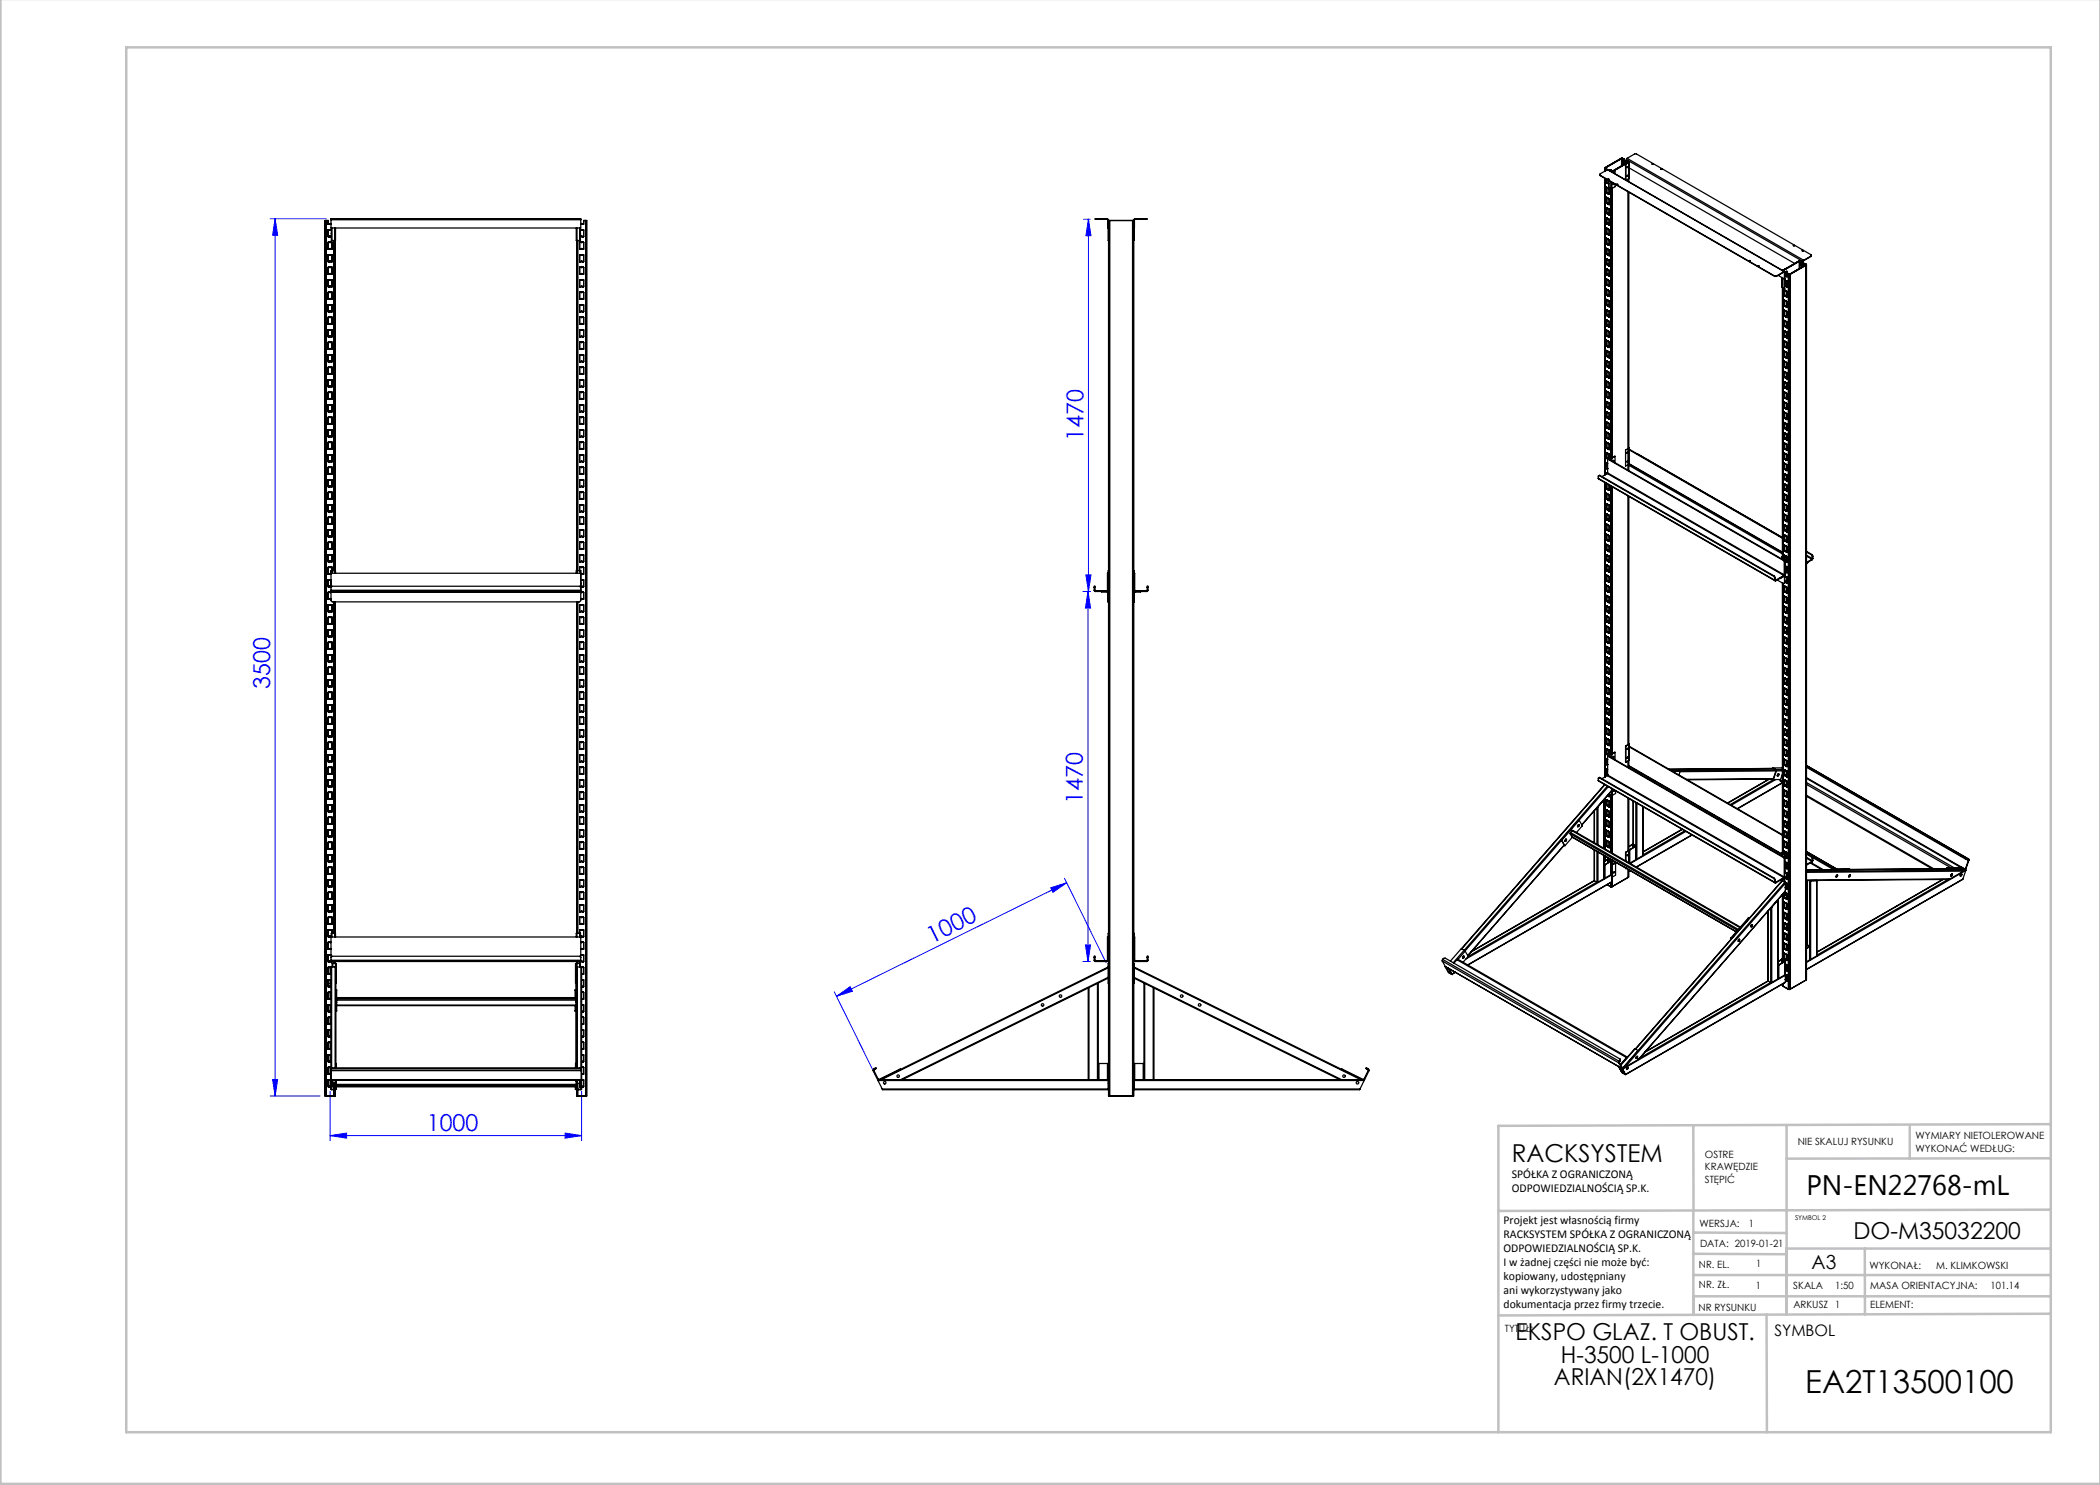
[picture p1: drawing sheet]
<svg xmlns="http://www.w3.org/2000/svg" width="420mm" height="297mm" viewBox="0 0 420 297" stroke-linecap="round" stroke-linejoin="round" font-family="sans-serif">
<defs><g id="words">
<text font-size="6.3" x="361.1" y="278.5">EA2T13500100</text>
<text font-size="5.6" x="361.3" y="239.1">PN-EN22768-mL</text>
<text font-size="4.9" x="302.4" y="232.4">RACKSYSTEM</text>
<g font-size="4.7" fill="#00f">
<text x="216.7" y="88.1" transform="rotate(-90 216.7 88.1)">1470</text>
<text x="54" y="137.8" transform="rotate(-90 54 137.8)">3500</text>
<text x="216.6" y="160.8" transform="rotate(-90 216.6 160.8)">1470</text>
<text x="186.4" y="188.7" transform="rotate(-26 186.4 188.7)">1000</text>
<text x="85.4" y="226.1">1000</text>
</g>
<g font-size="4.7">
<text x="370.7" y="247.8">DO-M35032200</text>
<text x="303.1" y="268.1">EKSPO GLAZ. T OBUST.</text>
<text x="312.2" y="272.6">H-3500 L-1000</text>
<text x="310.8" y="277.1">ARIAN(2X1470)</text>
</g>
<text font-size="3.9" x="362.3" y="253.8">A3</text>
<text font-size="3.2" x="354.9" y="267.2">SYMBOL</text>
<g font-size="2.4">
<text x="302.4" y="235.6">SPÓŁKA Z OGRANICZONĄ</text>
<text x="302.4" y="238.4">ODPOWIEDZIALNOŚCIĄ SP.K.</text>
<text x="300.7" y="244.7">Projekt jest własnością firmy</text>
<text x="300.7" y="247.5">RACKSYSTEM SPÓŁKA Z OGRANICZONĄ</text>
<text x="300.7" y="250.3">ODPOWIEDZIALNOŚCIĄ SP.K.</text>
<text x="300.7" y="253.1">I w żadnej części nie może być:</text>
<text x="300.7" y="256">kopiowany, udostępniany</text>
<text x="300.7" y="258.8">ani wykorzystywany jako</text>
<text x="300.7" y="261.6">dokumentacja przez firmy trzecie.</text>
</g>
<g font-size="2">
<text x="383.1" y="227.9">WYMIARY NIETOLEROWANE</text>
<text x="341" y="231.6">OSTRE</text>
<text x="359.5" y="228.9">NIE SKALUJ RYSUNKU</text>
<text x="383.1" y="230.4">WYKONAĆ WEDŁUG:</text>
<text x="341" y="234.1">KRAWĘDZIE</text>
<text x="341" y="236.6">STĘPIĆ</text>
<text x="339.9" y="245.4">WERSJA:</text>
<text x="349.8" y="245.4">1</text>
<text x="340" y="249.4">DATA: 2019-01-21</text>
<text x="339.8" y="257.6">NR. ZŁ.</text>
<text x="339.8" y="253.5">NR. EL.</text>
<text x="351.2" y="257.8">1</text>
<text x="351.2" y="253.4">1</text>
<text x="358.7" y="257.7">SKALA</text>
<text x="367" y="257.7">1:50</text>
<text x="373.9" y="253.8">WYKONAŁ:</text>
<text x="374.1" y="257.7">MASA ORIENTACYJNA:</text>
<text x="387.2" y="253.8">M. KLIMKOWSKI</text>
<text x="398.1" y="257.7">101.14</text>
<text x="339.7" y="262.3">NR RYSUNKU</text>
<text x="358.7" y="261.7">ARKUSZ 1</text>
<text x="374.1" y="261.7">ELEMENT:</text>
<text x="301" y="266.4">TYTUŁ:</text>
</g>
<text font-size="1.3" x="359" y="244">SYMBOL 2</text>
</g></defs>
<g fill="none" stroke="#00f" stroke-width=".2">
<path d="M54 43.8h11.2M55 43.8l.5 3.3h-1zM55 43.8v175.4M216.7 43.9h1.3M217.7 43.9l.5 3.3h-1zM217.7 43.9v74.4M216.6 118.3h1.5M217.2 115h1l-.5 3.3zM217.6 118.3l.5 3.3h-1zM217.6 118.3v74M210.1 177.6l3.2-1-2.7 1.9zM212.9 175.7l8.3 16.8"/>
<path d="M213.3 176.6l-46 22.7M166.9 198.4l8.3 16.8M167.3 199.3l2.7-2 .5 1zM216.6 192.3h1.5M217.1 189h1l-.5 3.3zM54 219.2h10M54.5 215.9h1l-.5 3.3zM66 218.3v9.8M116.3 218.3v9.8M66 227.1l3.3-.5v1zM66 227.1h50.3M113 226.6l3.3 .5-3.3 .5z"/>
</g>
<g fill="none" stroke="#c0c0c0" stroke-width=".5">
<path d="M.1 -.1v296.9h419.9M25.2 9.5h385v276.9h-385zM338.7 225.2v16.9M357.3 225v37.9M382 225.4v6.3M410.1 224.8l-110.4 .4v61.2M410.1 231.7h-52.8M338.7 259.3h71.5M338.7 255h71.5M338.7 250.8l18.6 .1M338.7 246.5l18.6 .1M338.7 242.1v20.9"/>
<path d="M373 249.7v13.2M410.1 241.9l-110.4 .3M410.2 249.7h-52.9v13.2M353.3 262.9l.1 23.5M410.2 262.7l-110.5 .4"/>
</g>
<g fill="#00f">
<path d="M66 227.1l3.3-.5v1zM113 226.6l3.3 .5-3.3 .5z"/>
<path d="M167.3 199.3l2.7-2 .5 1zM210.1 177.6l3.2-1-2.7 1.9z"/>
<path d="M217.2 115h1l-.5 3.3zM217.7 43.9l.5 3.3h-1z"/>
<path d="M217.1 189h1l-.5 3.3zM217.6 118.3l.5 3.3h-1z"/>
<path d="M55 43.8l.5 3.3h-1zM54.5 215.9h1l-.5 3.3z"/>
</g>
<g fill="none" stroke="#000" stroke-width=".25">
<path d="M320 35l34.9 20.2M320.9 33.6v.7M320.9 35.7v59.3M321 33.7v.5M321 35.7v59.3M321 33.7l.3 .2M321.1 33.6v.1M321.1 33.7l.2 .1M321.3 38.5v.1M321.3 36.5h.1M321.3 33.9v.2M321.3 35.9v.6"/>
<path d="M321.3 37.5v1M321.3 39.5v1.1M321.3 39.5h.1M321.3 37.5h.1M321.3 39.5l.5 .3v1.1M321.3 37.4l.5 .4v1.1M321.3 38.6l.2 .1M321.3 36.5l.2 .1M321.3 37.4v.1M321.3 38.5h.1M321.3 33.8v.1M321.3 33.8v.2"/>
<path d="M321.3 39.5v1M321.4 38.5l.3 .2M321.4 36.5h-.1M321.4 36.5l.1 .1M321.4 38.5l-.1 .1M321.5 33.9l35.4 20.4M321.5 33.9l-1.5 .9v.3l34.9 20.2M321.5 33.9l35.3 20.4M321.5 38.6v.1M321.5 38.6l.1 .1M321.5 36.6h.1M321.5 36.6l.1 .1"/>
<path d="M321.5 38.6h.1M321.5 36.6h.2M321.6 35.9h.2M321.6 38.7l.1 .1M321.6 36.7h.1M321.6 38.7h.1M321.6 37.6v.1M321.6 39.7h.1M321.7 38.8l.1 .1M321.7 36.7v.1M321.7 36.6v.1M321.7 38.7h.1"/>
<path d="M321.7 36.6l-.1 .1M321.7 36.6h.1M321.7 38.7h-.1M321.7 37.4l.1 .1M321.7 35.9h.1M321.7 36.1l.1 1.4M321.7 38.7v.1M321.7 38.7l.1 .1M321.8 37.5l.4 .2M321.8 38.9h.1M322.1 34h.1M322.1 34l-.2 .1"/>
<path d="M322.1 34.2h.1M322.1 37.7v53.9M322.2 37.7h.2M322.2 36.4v1.3M322.4 36.5v1.2M322.4 34.4h.1M322.4 37.7v53.9M322.7 36.7l-.1 .2M323 34.1l-.6 .3M323 34.1l-.5 .3M323 34.1v.6M323 36.9v.4l-.6 .4"/>
<path d="M323.3 36.9h.3M324.3 31.7h.2M324.3 31.7l-3.2 1.9M324.3 31.7v1.5M324.5 31.7l.2 .2M324.5 31.7v1.4M324.7 32.6l.1 .1M324.7 32.6v.3M324.7 32.5h.1M324.7 31.9v.6M324.8 32.7v.2M324.8 31.8l-.6-.1-3.2 1.8v.2"/>
<path d="M324.8 31.8l-.1 .7M324.8 31.8l-.1 .1M324.9 32.3l-.2 .3M324.9 32.3l.1 .1M325 32.4l-.2 .3M325 32.6h-.1M325 32.6h.1M325 32.5l.1 .1M325.1 32.5h.1M325.1 32.5l-.2 .2M325.2 32.9v3.1M325.2 32.9l-.1 3.1"/>
<path d="M325.2 32.2h.2M325.2 32.2h.1M325.2 32.2l-.3 .1M325.3 32.2v.4M325.3 32.2l-.3 .2M325.3 31.9l35.3 20.4M325.3 31.9v.2M325.3 32.2l.3 .2M325.3 32.2h.1M325.4 32.2l.3 .2v.1M325.4 32.2h-.1M325.4 31.7l-.1 .2"/>
<path d="M325.4 32.2l.4 .2M325.4 31.7l35.3 20.4M325.4 31.7l1.5-.9h.4l35 20.2v.3l-1.6 .8M325.4 32.2h.1M325.4 33.3l.2 .1-.2 .1zM325.5 35.1h.1l-.1 .2zM325.5 33.3l-.1 .2M325.5 35.1l-.1 .1M325.6 32.4l-3.3 1.9v-.3h-.2M325.6 32.4h.1M325.7 32.5h.1M325.7 35.8v.5"/>
<path d="M325.7 38.4v55.7M325.7 38.4v51.2M325.7 32.4v.1M325.7 32.5l-3.3 1.9M325.8 32.4v.1M325.8 32.5v3.2M325.8 35.7l-.5 .3M325.8 32.5l-.6 .4M325.8 32.4h-.1M325.8 32.4v3.3M325.8 33.6l33.1 19.1M330.4 32.8h.2"/>
<path d="M332.2 33.9h.2M65.2 44.1h.4v.7h.4M65.2 44.1h-.2v175.1h.2M65.2 44.1v175.1M65.6 48.5h.8v1.3l-.4-.1-.4 .1zM66 59.8h-.4l.1-1.3h.7v1.3h-.3M66 59.8h.1M66 57.3h-.4l.1-1.3h.7v1.3h-.3M66 52.3h-.4l.1-1.3h.7v1.3h-.3M66 52.3h.1M66 44.8h.1M66 54.8h-.4l.1-1.3h.7v1.3h-.3"/>
<path d="M66 54.8h.1M66 47.3h.1M66 57.3h.1M66.1 44.8l.1 .1M66.1 47.3h.2M66.1 44.8h.1M66.1 47.3h.1M66.1 52.3h.1M66.1 54.8h.1M66.1 57.3h.1M66.1 59.8h.1M66.2 43.9h.1"/>
<path d="M66.2 43.9h50M66.2 43.9v1.7h50v-1.7M66.3 46.7h.1M66.3 45.6v2.5h.1M66.3 46h-.7v1.3h.4M66.4 48.1h.6M66.4 45.6v2.5M66.5 43.8v.1M66.8 48.1v66.1M67 45.6v2.5M67 48.1v66.1M67.1 45.6v2.5h-.1"/>
<path d="M115.3 45.6v2.5h.1M115.3 48.1v66.6M115.4 48.1h.6M115.4 45.6v2.5M115.5 48.1v66.1M115.9 43.8v.1M115.9 48.5h.8v1.3l-.4-.1-.4 .1zM116 45.6v2.5M116.1 45.6v2.5h-.1M116.1 46h.6v1.3h-.3M116.1 46.7h.1M116.2 43.9h.1"/>
<path d="M116.3 44.8h.1M116.3 59.8h.1M116.3 59.8h-.4v-1.3h.8v1.3h-.3M116.3 57.3h.1M116.3 57.3h-.4v-1.3h.8v1.3h-.3M116.3 54.8h.1M116.3 54.8h-.4v-1.3h.8v1.3h-.3M116.3 52.3h.1M116.3 52.3h-.4v-1.3h.8v1.3h-.3M116.3 47.3h.1M116.3 47.3h-.2M116.3 44.8l-.1 .1"/>
<path d="M116.4 44.8h.1M116.4 47.3h.1M116.4 52.3h.1M116.4 54.8h.1M116.4 57.3h.1M116.4 59.8h.1M117.1 44.1h.2v175.1h-.2M117.1 44.1h-.4v.7h-.3M117.1 44.1v175.1M219.3 43.8v.1M221.4 43.9l.1 .1M221.4 43.8l.2 .2"/>
<path d="M221.4 43.8h-2.4l2.4 .1M221.4 43.8v.1M221.5 44h.1M221.5 44v1.6h.1M221.6 44l.1 4.1M221.6 44.1h.1M221.9 44.1h-.2v175.1h.2M221.9 44.1h4.6M221.9 44.1v175.1M226.5 44.1h.2v175.1h-.2M226.5 44.1v175.1M226.7 44.1h.1"/>
<path d="M226.8 44l-.1 4.1M226.8 44h.1M226.9 44v1.6h-.1M227 43.9l-.1 .1M227 43.8l-.2 .2M227 43.8h2.4l-2.4 .1M227 43.8v.1M229.1 43.8v.1M321.3 59h.1M321.3 56.9v.1M321.3 54.9h.1M321.3 50.8h.1"/>
<path d="M321.3 48.7v.1M321.3 46.7h.1M321.3 44.7h.1M321.3 42.6v.1M321.3 41.5v1.1M321.3 43.6v1.1M321.3 45.6v1.1M321.3 47.7v1M321.3 49.7v1.1M321.3 51.7v1.1M321.3 53.8v1.1M321.3 55.8v1.1"/>
<path d="M321.3 57.9v1.1M321.3 59.9v1.1M321.3 52.9h.1M321.3 40.6h.1M321.3 59.9h.1M321.3 57.9h.1M321.3 55.8h.1M321.3 51.7h.1M321.3 49.7h.1M321.3 47.7h.1M321.3 45.6h.1M321.3 59.9l.5 .3v1.1"/>
<path d="M321.3 57.9l.3 .1M321.3 55.8l.3 .2M321.3 53.8l.5 .3v1.1M321.3 53.8h.1M321.3 51.7l.5 .3v1.2M321.3 49.7l.5 .3v1.1M321.3 47.6l.5 .4v1.1M321.3 45.6l.3 .2M321.3 43.6l.5 .3v1.1M321.3 43.6h.1M321.3 41.5l.5 .3v1.1M321.3 41.5h.1"/>
<path d="M321.3 59l.2 .1M321.3 57h.2M321.3 54.9l.2 .1M321.3 52.9l.2 .1M321.3 50.8l.2 .1M321.3 48.8l.2 .1M321.3 46.7l.2 .1M321.3 44.7l.2 .1M321.3 42.7l.2 .1M321.3 40.6l.2 .1M321.3 47.6v.1M321.3 40.5l.1 .1"/>
<path d="M321.3 44.6l.1 .1M321.3 48.7h.1M321.3 50.7l.1 .1M321.3 52.8h.1M321.3 56.9h.1M321.3 58.9l.1 .1M321.3 43.6v1M321.3 49.7v1M321.3 51.8v1M321.3 53.8v1M321.3 57.9v1M321.3 40.5v.1"/>
<path d="M321.3 42.6h.1M321.3 44.6v.1M321.3 50.7v.1M321.3 54.8v.1M321.3 58.9v.1M321.4 42.6h.1M321.4 54.9h.1M321.4 50.8l.3 .1M321.4 52.8l.3 .1M321.4 40.6l.1 .1M321.4 40.6h-.1M321.4 42.6l.1 .1"/>
<path d="M321.4 42.6l-.1 .1M321.4 44.7h.1M321.4 44.7h-.1M321.4 46.7l.1 .1M321.4 46.7h-.1M321.4 48.7l.1 .1M321.4 48.7l-.1 .1M321.4 50.8h-.1M321.4 52.8l-.1 .1M321.4 54.9h-.1M321.4 56.9l.1 .1M321.4 56.9l-.1 .1"/>
<path d="M321.4 59h.1M321.4 59h-.1M321.5 59.1h.1M321.5 57h.1M321.5 57l.1 .1M321.5 55h.1M321.5 52.9v.1M321.5 52.9l.1 .1M321.5 50.9h.1M321.5 48.8v.1M321.5 48.8l.1 .1M321.5 46.8h.1"/>
<path d="M321.5 46.8l.1 .1M321.5 44.8h.1M321.5 42.7v.1M321.5 42.7l.1 .1M321.5 40.7h.1M321.5 42.7h.1M321.5 48.8h.1M321.5 52.9h.1M321.5 42.7h.2M321.5 46.8h.2M321.5 48.8l.2 .1M321.5 54.9l.2 .1"/>
<path d="M321.5 57h.2M321.5 59l.2 .1M321.6 58l.2 .2v1.1M321.6 59.1l.1 .1M321.6 56l.2 .1v1.1M321.6 57.1l.1 .1M321.6 55l.1 .1M321.6 53l.1 .1M321.6 51h.1M321.6 48.9l.1 .1M321.6 45.8l.2 .1v1.1M321.6 46.9l.1 .1"/>
<path d="M321.6 44.8l.1 .1M321.6 42.8l.1 .1M321.6 40.7l.1 .1M321.6 40.7h.1M321.6 42.8h.1M321.6 46.9h.1M321.6 48.9h.1M321.6 50.9v.1M321.6 53h.1M321.6 55h.1M321.6 59.1h.1M321.6 41.7h.1"/>
<path d="M321.6 43.8h.1M321.6 45.8h.1M321.6 47.8v.1M321.6 49.9h.1M321.6 51.9h.1M321.6 54h.1M321.6 56h.1M321.6 58v.1M321.7 59.2l.1 .1M321.7 57.2l.1 .1M321.7 55.1l.1 .1M321.7 53.1l.1 .1"/>
<path d="M321.7 51l.1 .1M321.7 49l.1 .1M321.7 47h.1M321.7 44.9l.1 .1M321.7 42.9l.1 .1M321.7 40.8l.1 .1M321.7 40.7l-.1-.1-.1 .1M321.7 40.7v.1M321.7 42.7v.1M321.7 44.8l-.1-.1-.1 .1M321.7 44.8v.1M321.7 46.8v.1"/>
<path d="M321.7 48.9v.1M321.7 50.9v.1M321.7 53h.1M321.7 55v.1M321.7 57v.1M321.7 59.1v.1M321.7 40.7h.1M321.7 42.7h.1M321.7 44.8h.1M321.7 48.9h.1M321.7 50.9h.1M321.7 52.9v.1"/>
<path d="M321.7 55h.1M321.7 57h.1M321.7 40.7h-.1M321.7 42.7l-.1 .1M321.7 44.8h-.1M321.7 46.8l-.1 .1M321.7 48.9h-.1M321.7 50.9l-.1 .1M321.7 52.9l-.1 .1M321.7 55h-.1M321.7 57l-.1 .1M321.7 59.1h-.1"/>
<path d="M321.7 40.8h.1M321.7 42.8v.1M321.7 42.8l.1 .1M321.7 44.9h.1M321.7 46.9v.1M321.7 46.9l.1 .1M321.7 49h.1M321.7 51h.1M321.7 53v.1M321.7 53l.1 .1M321.7 55.1h.1M321.7 57.1v.1"/>
<path d="M321.7 57.1l.1 .1M321.7 59.2h.1M321.8 59.3h.1M321.8 57.2v.1M321.8 55.2h.1M321.8 53.2h.1M321.8 51.1h.1M321.8 49.1h.1M321.8 47h.1M321.8 45h.1M321.8 42.9v.1M321.8 40.9h.1"/>
<path d="M349.8 52.2h.2M351.6 53.2h.2M354.9 55.2v.1M354.9 55.2h.4M354.9 55.3h.4M355.3 55.2v.1M355.6 55.1l1.3 .7M356.4 57.4v.1M356.4 55.5v2M356.4 57.5l.4 .2M356.5 57.5v53.8M356.6 54.1h-.1"/>
<path d="M356.6 57.6v53.8M356.6 54.1h.1M356.6 54.1v.1M356.8 54.3l.1 .1M356.8 54.4h.1M356.8 54.3l-1.5 .9M356.8 54.3v.1M356.8 55.8v1.9M356.8 54.4l-1.5 .9M356.8 59.1h.1M356.8 58v1.1M356.9 58l.3 .1"/>
<path d="M356.9 58h-.1M356.9 59.1l.1 .1M356.9 54.4v1.4M356.9 59v.1M356.9 58v1M356.9 59l-.1 .1M356.9 59.1l.3 .1M356.9 59.1h.1M356.9 54.4l.1 2.1M356.9 54.4h.1M356.9 55.8h.1M357 57.1v.6h-.2"/>
<path d="M357 56l.2 .1M357 57.1v.1M357 56.5h.1M357 54.5h-.1M357 54.5h.1M357 55.1h.1M357 57.1h.1M357 54.5v.6M357 56.5v.6M357.1 55h.1M357.1 57.1h.1M357.1 55l-.1 .1"/>
<path d="M357.1 57.1h-.1M357.1 55.1h-.1M357.1 55.1h.1M357.1 59.2h.1M357.1 59.2h-.1M357.1 57.1l.1 .1M357.1 57.1l-.1 .1M357.1 53.8l-.6 .3M357.2 55.2h.1M357.2 59.2v.1M357.2 58.1l.2 .2v1.1M357.2 57.2v.1"/>
<path d="M357.2 55.1v.1M357.2 57.2h.1M357.2 59.2h.1M357.2 56.1l.2 .1M357.2 56.1h.1M357.2 58.2h.1M357.2 54.6h.1l-.1 .2zM357.2 57.3l.2 .1M357.2 55.2l.2 .1M357.2 59.3l.2 .1M357.2 55.1v-.1l-.2 .1M357.2 55.1l.1 .1"/>
<path d="M357.2 57.1l-.2 .1M357.2 59.2l.1 .1M357.2 55.1h.1M357.2 57.1v.1M357.3 54.3h.1M357.3 54.3l-.3 .2M357.3 56.3l-.3 .2M357.3 56.3v.1M357.3 54.5l-.1 .2M357.3 57.2l.1 .1M357.3 59.3h.1M357.3 55.2h-.1"/>
<path d="M357.3 55.2l.1 .1M357.3 57.2l-.1 .1M357.3 59.3h-.1M357.3 54.3h.2v.4M357.3 56.4l-.3 .1M357.4 59.4h.1M357.4 57.4h.1M357.4 56.3h.1M357.4 56.3h-.1M357.4 56.3l-.1 .1M357.4 55.3h.1M357.4 54.7l.3 .2"/>
<path d="M357.4 57.3h.1M357.4 54.7v.6M357.4 56.3v1.1M357.5 54.7h-.1M357.7 54.9h.3M357.7 54.9v143M358 54.9v143M358.7 49.1h.2M359.2 52.5h.1M359.8 52.2h.3M359.8 52.2l-.6 .3M359.8 52.2h.1"/>
<path d="M359.9 52.2h.1M359.9 52.2v1.5M359.9 52.2l-3.3 1.9M360 53.6v.1M360 53v.6M360 52.2l.3 .2M360 52.2v.5M360.1 52.2l.3 .2M360.1 52.2h-.1M360.1 52.6l-.1 .4M360.1 52.2h-.3l-3.2 1.9M360.1 52.6v.1"/>
<path d="M360.1 52.7l-.1 .3M360.2 52.8l-.1 .2M360.3 52.4l.1 .1M360.3 52.4v.1M360.4 52.4h.1M360.4 52.4v.1M360.4 52.5h.1M360.4 52.5l-.3 .1M360.4 53.1h.1M360.4 50.2h.2M360.4 53.1v.3M360.4 52.5v.6"/>
<path d="M360.4 52.5l-.3 .2M360.5 53l-.1 .1M360.5 53l.2 .1M360.5 52.4v.6M360.5 53.1h.1M360.6 52.3v.7M360.6 53.2h.1M360.6 53.1v.1M360.7 52.3h-.1M360.7 52.3v.7M360.7 53.2h.1M360.7 53.1l.1 .1"/>
<path d="M360.7 53.1l-.1 .1M360.7 53.1h.1M360.7 52.1l-.1 .2M360.7 52.1v.2M360.7 52.1h.1M360.8 53.2h.1M360.9 52.7l.4 .2-.1 .1M360.9 52.7l.3 .2M360.9 52.7v.4M361.2 53l-3.3 1.9-.4-.2M361.2 52.9v.1M361.2 53l-3.2 1.9"/>
<path d="M361.2 53v143M361.3 52.9l-.1 143.1M362.3 51.2l-1.6 .9M65.6 61h.8v1.3l-.4-.1-.4 .1zM66 79.8h-.4l.1-1.3h.7v1.3h-.3M66 72.3h-.4l.1-1.3h.7v1.3h-.3M66 72.3h.1M66 67.3h-.4l.1-1.3h.7v1.3h-.3M66 64.8h-.4l.1-1.3h.7v1.3h-.3M66 69.8h-.4l.1-1.3h.7v1.3h-.3M66 74.8h-.4l.1-1.3h.7v1.3h-.3M66 77.3h-.4l.1-1.3h.7v1.3h-.3"/>
<path d="M66 64.8h.1M66 67.3h.1M66 69.8h.1M66 79.8h.1M66 74.8h.1M66 77.3h.1M66.1 64.8h.1M66.1 67.3h.1M66.1 69.8h.1M66.1 72.3h.1M66.1 74.8h.1M66.1 77.3h.1"/>
<path d="M66.1 79.8h.1M115.9 61h.8v1.3l-.4-.1-.4 .1zM116.3 79.8h.1M116.3 79.8h-.4v-1.3h.8v1.3h-.3M116.3 77.3h.1M116.3 77.3h-.4v-1.3h.8v1.3h-.3M116.3 74.8h.1M116.3 74.8h-.4v-1.3h.8v1.3h-.3M116.3 72.3h.1M116.3 72.3h-.4v-1.3h.8v1.3h-.3M116.3 69.8h.1M116.3 69.8h-.4v-1.3h.8v1.3h-.3"/>
<path d="M116.3 67.3h.1M116.3 67.3h-.4v-1.3h.8v1.3h-.3M116.3 64.8h.1M116.3 64.8h-.4v-1.3h.8v1.3h-.3M116.4 64.8h.1M116.4 67.3h.1M116.4 69.8h.1M116.4 72.3h.1M116.4 74.8h.1M116.4 77.3h.1M116.4 79.8h.1M321.3 79.4h.1"/>
<path d="M321.3 77.3v.1M321.3 73.2v.1M321.3 71.2h.1M321.3 69.2h.1M321.3 67.1v.1M321.3 63v.1M321.3 61h.1M321.3 61.9v1.1M321.3 64v1.1M321.3 66v1.1M321.3 68.1v1.1M321.3 70.1v1.1"/>
<path d="M321.3 72.2v1M321.3 74.2v1.1M321.3 76.2v1.1M321.3 78.3v1.1M321.3 75.3h.1M321.3 65.1h.1M321.3 74.2h.1M321.3 72.2h.1M321.3 70.1h.1M321.3 68.1h.1M321.3 61.9h.1M321.3 78.3l.5 .3v1.1"/>
<path d="M321.3 78.3h.1M321.3 76.2l.5 .3v1.1M321.3 76.2h.1M321.3 74.2l.5 .3v1.1M321.3 72.1l.5 .4v1.1M321.3 70.1l.3 .2M321.3 68.1l.3 .1M321.3 66l.5 .3v1.1M321.3 66h.1M321.3 64l.5 .3v1.1M321.3 64h.1M321.3 61.9l.5 .4v1.1"/>
<path d="M321.3 79.4l.2 .1M321.3 77.4l.2 .1M321.3 75.3l.2 .1M321.3 73.3l.2 .1M321.3 71.2l.2 .1M321.3 69.2l.2 .1M321.3 67.2h.2M321.3 65.1l.2 .1M321.3 63.1l.2 .1M321.3 61l.2 .1M321.3 72.1v.1M321.3 63h.1"/>
<path d="M321.3 65l.1 .1M321.3 69.1l.1 .1M321.3 73.2h.1M321.3 75.2l.1 .1M321.3 77.3h.1M321.3 79.3l.1 .1M321.3 62v1M321.3 64v1M321.3 68.1v1M321.3 74.2v1M321.3 78.3v1M321.3 65v.1"/>
<path d="M321.3 67.1h.1M321.3 69.1v.1M321.3 75.2v.1M321.3 79.3v.1M321.4 67.1h.1M321.4 63l.3 .2M321.4 73.2l.3 .2M321.4 75.3l.3 .1M321.4 61l.1 .1M321.4 61h-.1M321.4 63l-.1 .1M321.4 65.1l.1 .1"/>
<path d="M321.4 65.1h-.1M321.4 67.1l.1 .1M321.4 67.1l-.1 .1M321.4 69.2h.1M321.4 69.2h-.1M321.4 71.2l.1 .1M321.4 71.2h-.1M321.4 73.2l-.1 .1M321.4 75.3h-.1M321.4 77.3l.1 .1M321.4 77.3l-.1 .1M321.4 79.4h.1"/>
<path d="M321.4 79.4h-.1M321.5 79.5h.1M321.5 77.4v.1M321.5 77.4l.1 .1M321.5 75.4h.1M321.5 73.3v.1M321.5 73.3l.1 .1M321.5 71.3h.1M321.5 71.3l.1 .1M321.5 69.3h.1M321.5 67.2h.1M321.5 67.2l.1 .1"/>
<path d="M321.5 65.2h.1M321.5 63.1v.1M321.5 63.1l.1 .1M321.5 61.1h.1M321.5 61.1l.1 .1M321.5 63.1h.1M321.5 73.3h.1M321.5 77.4h.1M321.5 67.2h.2M321.5 69.2l.2 .1M321.5 71.3h.2M321.5 77.4h.2"/>
<path d="M321.5 79.4l.2 .1M321.6 79.5l.1 .1M321.6 77.5l.1 .1M321.6 75.4l.1 .1M321.6 73.4l.1 .1M321.6 70.3l.2 .1v1.1M321.6 71.4l.1 .1M321.6 68.2l.2 .2v1.1M321.6 69.3l.1 .1M321.6 67.3l.1 .1M321.6 65.2l.1 .1M321.6 63.2l.1 .1"/>
<path d="M321.6 61.2h.1M321.6 63.2h.1M321.6 65.2h.1M321.6 67.3h.1M321.6 69.3h.1M321.6 71.4h.1M321.6 73.4h.1M321.6 75.4h.1M321.6 77.5h.1M321.6 79.5h.1M321.6 60.1h.1M321.6 62.1h.1"/>
<path d="M321.6 64.2h.1M321.6 66.2h.1M321.6 68.3h.1M321.6 70.3h.1M321.6 72.3v.1M321.6 74.4h.1M321.6 76.4h.1M321.6 78.5h.1M321.7 79.6l.1 .1M321.7 77.6l.1 .1M321.7 75.5l.1 .1M321.7 73.5l.1 .1"/>
<path d="M321.7 71.5h.1M321.7 69.4l.1 .1M321.7 67.4l.1 .1M321.7 65.3l.1 .1M321.7 63.3l.1 .1M321.7 61.2l.1 .1M321.7 61.1l-.1-.1-.1 .1M321.7 61.1v.1M321.7 63.2h.1M321.7 65.2l-.1-.1-.1 .1M321.7 65.2v.1M321.7 67.2v.1"/>
<path d="M321.7 69.3v.1M321.7 71.3v.1M321.7 73.4v.1M321.7 75.4v.1M321.7 77.4v.1M321.7 79.5v.1M321.7 75.4h-.1M321.7 61.1h.1M321.7 65.2h.1M321.7 67.2h.1M321.7 69.3h.1M321.7 71.3h.1"/>
<path d="M321.7 73.4h.1M321.7 75.4h.1M321.7 77.4h.1M321.7 79.5h.1M321.7 61.1l-.1 .1M321.7 63.2h-.1M321.7 65.2h-.1M321.7 67.2l-.1 .1M321.7 69.3h-.1M321.7 71.3l-.1 .1M321.7 73.4h-.1M321.7 77.4l-.1 .1"/>
<path d="M321.7 79.5h-.1M321.7 77.5v.1M321.7 61.2h.1M321.7 63.2v.1M321.7 63.2l.1 .1M321.7 65.3h.1M321.7 67.3v.1M321.7 67.3l.1 .1M321.7 69.4h.1M321.7 71.4v.1M321.7 71.4l.1 .1M321.7 73.5h.1"/>
<path d="M321.7 75.5h.1M321.7 77.5l.1 .1M321.7 79.6h.1M321.8 79.7h.1M321.8 77.6v.1M321.8 75.6h.1M321.8 73.6h.1M321.8 71.5h.1M321.8 69.5h.1M321.8 67.4v.1M321.8 65.4h.1M321.8 63.4h.1"/>
<path d="M321.8 61.3h.1M356.8 79.5h.1M356.8 77.4l.1 .1M356.8 75.4h.1M356.8 73.4h.1M356.8 71.3l.1 .1M356.8 69.3h.1M356.8 67.2l.1 .1M356.8 65.2h.1M356.8 63.2h.1M356.8 61.1l.1 .1M356.8 60v1.1"/>
<path d="M356.8 62.1v1.1M356.8 64.1v1.1M356.8 66.1v1.1M356.8 68.2v1.1M356.8 70.2v1.1M356.8 72.3v1.1M356.8 74.3v1.1M356.8 76.4v1M356.8 78.4v1.1M356.9 78.4h.1M356.9 76.3h.1M356.9 74.3h.1"/>
<path d="M356.9 72.3h.1M356.9 68.2h.1M356.9 66.1h.1M356.9 64.1h.1M356.9 62.1h.1M356.9 78.4l.5 .3M356.9 76.3l.5 .4v1.1M356.9 74.3l.3 .2M356.9 72.3l.3 .1M356.9 70.2l.3 .2M356.9 70.2h-.1M356.9 68.2l.3 .2"/>
<path d="M356.9 66.1l.5 .4v1.1M356.9 64.1l.5 .3v1.1M356.9 62.1l.3 .1M356.9 60l.3 .2M356.9 60h-.1M356.9 79.5l.1 .1M356.9 77.5l.1 .1M356.9 73.4l.1 .1M356.9 71.4l.1 .1M356.9 67.3l.1 .1M356.9 65.2l.1 .1M356.9 61.2h.1"/>
<path d="M356.9 75.4l.1 .1M356.9 69.3l.1 .1M356.9 63.2l.1 .1M356.9 62.1h-.1M356.9 64.1h-.1M356.9 66.1h-.1M356.9 68.2h-.1M356.9 72.3h-.1M356.9 74.3h-.1M356.9 76.3l-.1 .1M356.9 78.4h-.1M356.9 61.1h.1"/>
<path d="M356.9 63.1v.1M356.9 65.2h.1M356.9 67.2h.1M356.9 69.2v.1M356.9 71.3h.1M356.9 73.3v.1M356.9 75.4h.1M356.9 77.4h.1M356.9 79.4v.1M356.9 60v1.1M356.9 62.1v1M356.9 64.1v1.1"/>
<path d="M356.9 66.2v1M356.9 68.2v1M356.9 70.2v1.1M356.9 72.3v1M356.9 74.3v1.1M356.9 76.4v1M356.9 78.4v1M356.9 61.1h-.1M356.9 63.1l-.1 .1M356.9 65.2h-.1M356.9 67.2h-.1M356.9 69.2l-.1 .1"/>
<path d="M356.9 71.3h-.1M356.9 73.3l-.1 .1M356.9 75.4h-.1M356.9 77.4h-.1M356.9 79.4l-.1 .1M356.9 61.1l.3 .1M356.9 69.3l.3 .1M356.9 71.3l.3 .1M356.9 73.4l.3 .1M356.9 77.4l.3 .2M356.9 79.5l.3 .1M356.9 63.2h.2"/>
<path d="M356.9 65.2l.2 .1M356.9 75.4l.2 .1M356.9 61.1v.1M356.9 63.2h.1M356.9 67.2l.2 .1M356.9 67.2v.1M356.9 69.3h.1M356.9 71.3v.1M356.9 73.4h.1M356.9 77.4v.1M356.9 79.5h.1M357.1 79.6h.1"/>
<path d="M357.1 79.6h-.1M357.1 77.5l.1 .1M357.1 77.5l-.1 .1M357.1 75.5l.1 .1M357.1 75.5h-.1M357.1 73.5h.1M357.1 73.5h-.1M357.1 71.4l.1 .1M357.1 71.4l-.1 .1M357.1 69.4h.1M357.1 69.4h-.1M357.1 67.3l.1 .1"/>
<path d="M357.1 67.3l-.1 .1M357.1 65.3l.1 .1M357.1 65.3h-.1M357.1 63.3h.1M357.1 63.3h-.1M357.1 61.2l.1 .1M357.1 61.2h-.1M357.1 61.2h.1M357.1 65.3h.1M357.1 67.3h.1M357.1 71.4h.1M357.1 75.5h.1"/>
<path d="M357.1 77.5h.1M357.2 79.6v.1M357.2 77.6v.1M357.2 75.6v.1M357.2 74.5l.2 .1v1.1M357.2 73.5v.1M357.2 72.4l.2 .2v1.1M357.2 71.5v.1M357.2 70.4l.2 .2v1M357.2 69.4v.1M357.2 68.4l.2 .1v1.1M357.2 67.4v.1"/>
<path d="M357.2 65.4h.1M357.2 63.3v.1M357.2 62.2l.2 .2v1.1M357.2 61.3v.1M357.2 60.2l.2 .1v1.1M357.2 63.3h.1M357.2 67.4h.1M357.2 69.4h.1M357.2 71.5h.1M357.2 75.6h.1M357.2 77.6h.1M357.2 79.6h.1"/>
<path d="M357.2 60.2h.1M357.2 62.2v.1M357.2 64.3h.1M357.2 66.3h.1M357.2 68.4h.1M357.2 70.4h.1M357.2 72.5h.1M357.2 74.5h.1M357.2 76.5v.1M357.2 78.6h.1M357.2 79.7l.2 .1M357.2 77.7l.2 .1"/>
<path d="M357.2 73.6l.2 .1M357.2 71.6l.2 .1M357.2 67.5l.2 .1M357.2 65.4l.2 .1M357.2 61.4l.2 .1M357.2 75.7h.2M357.2 69.5l.2 .1M357.2 63.4l.2 .1M357.2 61.2l.1 .1M357.2 63.3v-.1l-.2 .1M357.2 63.3l.1 .1M357.2 65.3l.1 .1"/>
<path d="M357.2 67.4v-.1l-.2 .1M357.2 69.4l.1 .1M357.2 71.4l.1 .1M357.2 73.5l.1 .1M357.2 75.5v-.1l-.2 .1M357.2 75.5l.1 .1M357.2 77.6l.1 .1M357.2 79.6l.1 .1M357.2 61.2h.1M357.2 65.3h.1M357.2 71.4h.1M357.2 73.5h.1"/>
<path d="M357.2 75.5h.1M357.2 61.2v.1M357.2 65.3v.1M357.2 71.4v.1M357.2 75.5v.1M357.3 71.5l-.1 .1M357.3 63.4h.1M357.3 65.4l.1 .1M357.3 69.5l.1 .1M357.3 75.6l.1 .1M357.3 79.7l.1 .1M357.3 61.3l-.1 .1"/>
<path d="M357.3 61.3l.1 .1M357.3 63.4h-.1M357.3 65.4h-.1M357.3 67.4l-.1 .1M357.3 67.4l.1 .1M357.3 69.5h-.1M357.3 71.5l.1 .1M357.3 73.6h-.1M357.3 73.6h.1M357.3 75.6l-.1 .1M357.3 77.7h-.1M357.3 77.7h.1"/>
<path d="M357.3 79.7h-.1M357.4 79.8h.1M357.4 75.7h.1M357.4 73.7h.1M357.4 71.7h.1M357.4 69.6h.1M357.4 63.5h.1M357.4 61.5h.1M357.4 78.7h.1M357.4 77.8h.1M357.4 67.6h.1M357.4 65.5h.1"/>
<path d="M357.4 78.7v1.1M357.4 61.4v.1M357.4 71.6v.1M66 94.8h-.4l.1-1.3h.7v1.3h-.3M66 92.3h-.4l.1-1.3h.7v1.3h-.3M66 87.3h-.4l.1-1.3h.7v1.3h-.3M66 84.8h-.4l.1-1.3h.7v1.3h-.3M66 82.3h-.4l.1-1.3h.7v1.3h-.3M66 92.3h.1M66 97.3h-.4l.1-1.3h.7v1.3h-.3M66 89.8h-.4l.1-1.3h.7v1.3h-.3M66 99.8h-.4l.1-1.3h.7v1.3h-.3"/>
<path d="M66 87.3h.1M66 94.8h.1M66 99.8h.1M66 82.3h.1M66 89.8h.1M66 84.8h.1M66 97.3h.1M66.1 82.3h.1M66.1 84.8h.1M66.1 87.3h.1M66.1 89.8h.1M66.1 92.3h.1"/>
<path d="M66.1 94.8h.1M66.1 97.3h.1M66.1 99.8h.1M116.3 99.8h.1M116.3 99.8h-.4v-1.3h.8v1.3h-.3M116.3 97.3h.1M116.3 97.3h-.4v-1.3h.8v1.3h-.3M116.3 94.8h.1M116.3 94.8h-.4v-1.3h.8v1.3h-.3M116.3 92.3h.1M116.3 92.3h-.4v-1.3h.8v1.3h-.3M116.3 89.8h.1"/>
<path d="M116.3 89.8h-.4v-1.3h.8v1.3h-.3M116.3 87.3h.1M116.3 87.3h-.4v-1.3h.8v1.3h-.3M116.3 84.8h.1M116.3 84.8h-.4v-1.3h.8v1.3h-.3M116.3 82.3h.1M116.3 82.3h-.4v-1.3h.8v1.3h-.3M116.4 82.3h.1M116.4 84.8h.1M116.4 87.3h.1M116.4 89.8h.1M116.4 92.3h.1"/>
<path d="M116.4 94.8h.1M116.4 97.3h.1M116.4 99.8h.1M319.6 95.7l35.4 20.5M319.6 95.7l35.4 20.4M319.8 95.1l-.2 .1v.5M319.8 95.1l35 20.2M319.8 95.1h.1l35 20.1M320.9 96.5v58.9M321 96.5v58.9M321.3 97.7v.1M321.3 93.7h.1"/>
<path d="M321.3 91.6v.1M321.3 89.6h.1M321.3 85.5h.1M321.3 83.4v.1M321.3 81.4h.1M321.3 80.3v1.1M321.3 82.4v1M321.3 84.4v1.1M321.3 86.4v1.1M321.3 88.5v1.1M321.3 90.5v1.1M321.3 92.6v1.1"/>
<path d="M321.3 94.6v.2M321.3 96.7v1M321.3 98.7v1.1M321.3 99.8h.1M321.3 87.6h.1M321.3 98.7h.1M321.3 94.6h.1M321.3 92.6h.1M321.3 86.4h.1M321.3 84.4h.1M321.3 82.4h.1M321.3 80.3h.1"/>
<path d="M321.3 98.7l.5 .3v1.1M321.3 92.6l.2 .1M321.3 90.5l.5 .3v.6M321.3 90.5h.1M321.3 88.5l.5 .3v1.1M321.3 88.5h.1M321.3 86.4l.5 .4v1.1M321.3 84.4l.5 .3v1.1M321.3 82.3l.3 .2M321.3 80.3l.3 .2M321.3 91.7h.2M321.3 94.6l35.5 20.5"/>
<path d="M321.3 99.8l.2 .1M321.3 97.8l.2 .1M321.3 93.7l.2 .1M321.3 89.6l.2 .1M321.3 87.6l.2 .1M321.3 85.5l.2 .1M321.3 83.5l.2 .1M321.3 81.4l.2 .1M321.3 82.3v.1M321.3 83.4h.1M321.3 85.4l.1 .1M321.3 87.5h.1"/>
<path d="M321.3 91.6h.1M321.3 93.6l.1 .1M321.3 97.7h.1M321.3 99.7l.1 .1M321.3 84.4v1M321.3 86.5v1M321.3 88.5v1M321.3 92.6v1M321.3 98.7v1M321.3 85.4v.1M321.3 89.5v.1M321.3 93.6v.1"/>
<path d="M321.3 99.7v.1M321.4 89.6h.1M321.4 85.5l.3 .1M321.4 87.5l.3 .2M321.4 97.7l.3 .2M321.4 99.8l.3 .1M321.4 81.4l.1 .1M321.4 81.4h-.1M321.4 83.4l.1 .1M321.4 83.4l-.1 .1M321.4 85.5h-.1M321.4 87.5l-.1 .1"/>
<path d="M321.4 89.6l.1 .1M321.4 89.6h-.1M321.4 91.6l-.1 .1M321.4 91.6l.1 .1M321.4 93.7h-.1M321.4 93.7h.1M321.4 97.7l-.1 .1M321.4 99.8h-.1M321.5 99.9h.1M321.5 97.8v.1M321.5 97.8l.1 .1M321.5 93.8h.1"/>
<path d="M321.5 91.7h.1M321.5 91.7l.1 .1M321.5 89.7h.1M321.5 87.6v.1M321.5 87.6l.1 .1M321.5 85.6h.1M321.5 83.6h.1M321.5 83.5l.1 .1M321.5 81.5h.1M321.5 81.5l.1 .1M321.5 83.5v.1M321.5 87.6h.1"/>
<path d="M321.5 97.8h.1M321.5 81.5h.2M321.5 83.5l.2 .1M321.5 89.6l.2 .1M321.5 91.7h.2M321.5 94.6l-1.1 .7M321.5 93.7v.1M321.5 93.7h.1M321.5 91.8l35.3 20.4M321.5 94.6l35.3 20.4M321.5 91.8v2.8M321.6 99.9l.1 .1"/>
<path d="M321.6 97.9l.1 .1M321.6 89.7l.1 .1M321.6 87.7l.1 .1M321.6 85.7h.1M321.6 82.5l.2 .2v1.1M321.6 83.6l.1 .1M321.6 80.5l.2 .1v1.1M321.6 81.6l.1 .1M321.6 81.6h.1M321.6 83.6h.1M321.6 85.6v.1M321.6 87.7h.1"/>
<path d="M321.6 89.7h.1M321.6 97.9h.1M321.6 99.9h.1M321.6 91.7l35.3 20.4M321.6 80.5h.1M321.6 82.5v.1M321.6 84.6h.1M321.6 86.6h.1M321.6 88.7h.1M321.6 90.7h.1M321.6 98.9h.1M321.7 98l.1 .1"/>
<path d="M321.7 89.8l.1 .1M321.7 87.8l.1 .1M321.7 85.7l.1 .1M321.7 83.7l.1 .1M321.7 81.7h.1M321.7 81.5v.1M321.7 83.6v.1M321.7 85.6v.1M321.7 87.7h.1M321.7 89.7v.1M321.7 91.7v.1M321.7 97.9h.1"/>
<path d="M321.7 99.9v.1M321.7 81.5l-.1 .1M321.7 89.7h-.1M321.7 97.9h-.1M321.7 91.7l-.2 .1M321.7 81.5h.1M321.7 83.6h.1M321.7 85.6h.1M321.7 89.7h.1M321.7 91.7h.1M321.7 99.9h.1M321.7 83.6h-.1"/>
<path d="M321.7 85.6l-.1 .1M321.7 87.7h-.1M321.7 99.9h-.1M321.7 91.4l.1 .4M321.7 81.6v.1M321.7 81.6l.1 .1M321.7 83.7h.1M321.7 85.7h.1M321.7 87.7v.1M321.7 87.7l.1 .1M321.7 89.8h.1M321.7 97.9v.1"/>
<path d="M321.7 97.9l.1 .1M321.7 100h.1M321.7 100l.1 .1M321.8 91.3v.1M321.8 91.3h.1M321.8 91.4l.4 .2M321.8 91.4h.1M321.8 98.1h.1M321.8 89.9h.1M321.8 87.9h.1M321.8 85.8h.1M321.8 83.8h.1"/>
<path d="M321.8 81.7h.1M321.8 97v1.1M322.1 97.2v53.6M322.2 91.6h.2M322.2 91.6v.4M322.2 91.6h.1M322.3 91.6h.1M322.4 91.6v.6M322.4 97.3v53.5M322.7 92.1l-.1 .2M323 91.3v1.2M323 91.3l-.6 .3"/>
<path d="M323 91.3l-.7 .3M325.4 90.5h.1l-.1 .2zM325.4 92.2h.1l-.1 .2zM325.7 99.2v49.7M325.7 92.9v1.2M325.7 99.3v49.5M325.7 89.5h.1M325.7 93l30.8 17.8M325.7 89.5v.1M325.7 89.6l-.6 .4v3.2l.6-.3M325.7 89.6v3.3M325.8 92.8l30.7 17.7"/>
<path d="M325.8 92.8l-.1 .1M325.8 89.6v3.2M325.8 89.9l30.7 17.8M325.8 89.8l30.7 17.7M325.8 92.7l30.7 17.7M327.4 90.7l29.1 16.8M356.8 99.9h.1M356.8 97.9h.1M356.8 95.8l.1 .1M356.8 93.8h.1M356.8 91.7h.1M356.8 89.7h.1"/>
<path d="M356.8 87.6l.1 .1M356.8 85.6l.1 .1M356.8 83.6h.1M356.8 81.5h.1M356.8 80.4v1.1M356.8 82.5v1.1M356.8 84.5v1.1M356.8 86.6v1M356.8 88.6v1.1M356.8 90.6v1.1M356.8 92.7v1.1M356.8 94.7v1.1"/>
<path d="M356.8 96.8v1.1M356.8 98.8v1.1M356.9 98.8h.1M356.9 96.8h.1M356.9 90.6h.1M356.9 88.6h.1M356.9 86.5h.1M356.9 84.5h.1M356.9 98.8l.3 .2M356.9 96.8l.3 .1M356.9 94.7l.3 .2M356.9 94.7h-.1"/>
<path d="M356.9 92.7l.3 .2M356.9 92.7h-.1M356.9 90.6l.3 .2M356.9 88.6l.5 .3v1.1M356.9 86.5l.3 .2M356.9 84.5l.3 .2M356.9 82.5l.3 .1M356.9 82.5h-.1M356.9 80.4l.3 .2M356.9 80.4h-.1M356.9 97.9l.1 .1M356.9 95.9h.1"/>
<path d="M356.9 91.8l.1 .1M356.9 89.7l.1 .1M356.9 85.7h.1M356.9 83.6l.1 .1M356.9 99.9l.1 .1M356.9 93.8l.1 .1M356.9 87.7l.1 .1M356.9 81.6l.1 .1M356.9 84.5h-.1M356.9 86.5l-.1 .1M356.9 88.6h-.1M356.9 90.6h-.1"/>
<path d="M356.9 96.8h-.1M356.9 98.8h-.1M356.9 81.5h.1M356.9 83.5v.1M356.9 85.6h.1M356.9 87.6v.1M356.9 89.6v.1M356.9 91.7h.1M356.9 93.7v.1M356.9 95.8h.1M356.9 97.8v.1M356.9 99.9h.1"/>
<path d="M356.9 80.5v1M356.9 82.5v1M356.9 84.5v1.1M356.9 86.6v1M356.9 88.6v1M356.9 90.7v1M356.9 92.7v1M356.9 94.7v1.1M356.9 96.8v1M356.9 98.8v1.1M356.9 81.5h-.1M356.9 83.5l-.1 .1"/>
<path d="M356.9 85.6h-.1M356.9 87.6h-.1M356.9 89.6l-.1 .1M356.9 91.7h-.1M356.9 93.7l-.1 .1M356.9 95.8h-.1M356.9 97.8l-.1 .1M356.9 99.9h-.1M356.9 81.5l.3 .1M356.9 83.6l.3 .1M356.9 89.7l.3 .1M356.9 91.7l.3 .2"/>
<path d="M356.9 93.8l.3 .1M356.9 95.8l.3 .1M356.9 87.7h.1M356.9 95.8v.1M356.9 85.6l.2 .1M356.9 87.7h.2M356.9 97.9h.2M356.9 99.9l.2 .1M356.9 81.5v.1M356.9 83.6h.1M356.9 85.6v.1M356.9 89.7h.1"/>
<path d="M356.9 91.7v.1M356.9 93.8h.1M356.9 97.9h.1M357.1 100l.1 .1M357.1 98h.1M357.1 98h-.1M357.1 95.9l.1 .1M357.1 95.9h-.1M357.1 93.9h.1M357.1 93.9h-.1M357.1 91.8l.1 .1M357.1 91.8l-.1 .1"/>
<path d="M357.1 89.8l.1 .1M357.1 89.8h-.1M357.1 87.7l.1 .1M357.1 87.8h-.1M357.1 85.7l.1 .1M357.1 85.7h-.1M357.1 83.7h.1M357.1 83.7h-.1M357.1 81.6l.1 .1M357.1 81.6l-.1 .1M357.1 81.6h.1M357.1 85.7h.1"/>
<path d="M357.1 87.7v.1M357.1 89.8h.1M357.1 91.8h.1M357.1 95.9h.1M357.1 100h.1M357.1 97.9l.1 .1M357.2 99l.2 .1v1.1M357.2 98v.1M357.2 96.9l.2 .2v1.1M357.2 96v.1M357.2 94.9l.2 .1v1.1M357.2 93.9v.1"/>
<path d="M357.2 92.9l.2 .1v1.1M357.2 91.9v.1M357.2 89.9h.1M357.2 87.8v.1M357.2 86.7l.2 .2v1.1M357.2 85.8v.1M357.2 84.7l.2 .1v1.1M357.2 83.7v.1M357.2 82.6l.2 .2v1.1M357.2 81.7v.1M357.2 80.6l.2 .2v1.1M357.2 81.7h.1"/>
<path d="M357.2 83.7h.1M357.2 85.8h.1M357.2 87.8h.1M357.2 91.9h.1M357.2 93.9h.1M357.2 96h.1M357.2 98h.1M357.2 90.8l.2 .1M357.2 80.6h.1M357.2 82.7h.1M357.2 84.7h.1M357.2 86.7v.1"/>
<path d="M357.2 88.8h.1M357.2 90.8h.1M357.2 92.9h.1M357.2 94.9h.1M357.2 96.9v.1M357.2 99h.1M357.2 98.1l.2 .1M357.2 96.1l.2 .1M357.2 92l.2 .1M357.2 89.9l.2 .1M357.2 85.9h.2M357.2 83.8l.2 .1"/>
<path d="M357.2 94l.2 .1M357.2 87.9l.2 .1M357.2 81.8l.2 .1M357.2 81.6l.1 .1M357.2 83.7l.1 .1M357.2 85.7l.1 .1M357.2 87.8v-.1l-.2 .1M357.2 87.8l.1 .1M357.2 89.8l.1 .1M357.2 93.9l.1 .1M357.2 95.9l.1 .1M357.2 98l.1 .1"/>
<path d="M357.2 89.8v.1M357.2 81.6h.1M357.2 85.7h.1M357.2 89.8h.1M357.2 95.9h.1M357.2 81.6v.1M357.2 85.7v.1M357.2 95.9v.1M357.3 81.7l.1 .1M357.3 85.8l.1 .1M357.3 87.9h.1M357.3 91.9l.1 .1"/>
<path d="M357.3 94h.1M357.3 98.1h.1M357.3 81.7l-.1 .1M357.3 83.8h-.1M357.3 83.8h.1M357.3 85.8l-.1 .1M357.3 87.9h-.1M357.3 89.9h-.1M357.3 89.9l.1 .1M357.3 91.9l-.1 .1M357.3 94h-.1M357.3 96l-.1 .1"/>
<path d="M357.3 96l.1 .1M357.3 98.1h-.1M357.4 98.2h.1M357.4 96.2h.1M357.4 94.1h.1M357.4 92.1h.1M357.4 88h.1M357.4 85.9h.1M357.4 83.9h.1M357.4 81.9h.1M357.4 91h.1M357.4 90h.1"/>
<path d="M357.4 91v1.1M357.4 96.1v.1M66 119.8h-.4l.1-1.3h51v1.3h-.3M66 109.8h-.4l.1-1.3h.7v1.3h-.3M66 107.3h-.4l.1-1.3h.7v1.3h-.3M66 112.3h-.4l.1-1.3h.7v1.3h-.3M66 104.8h-.4l.1-1.3h.7v1.3h-.3M66 107.3h.1M66 117.3h.1M66 102.3h-.4l.1-1.3h.7v1.3h-.3M66 119.8h.1M66 109.8h.1"/>
<path d="M66 114.8h.1M66 104.8h.1M66 112.3h.1M66 102.3h.1M66.1 119.8l.1 .1M66.1 114.8l.1 .1M66.1 117.3h.1M66.1 102.3h.1M66.1 104.8h.1M66.1 107.3h.1M66.1 109.8h.1M66.1 112.3h.1"/>
<path d="M66.1 114.8h.1M66.1 119.8h.1M66.2 116.6v.3M66.2 114.4v3.7M66.2 116.6h.1M66.2 114.4h.1M66.2 116.9h.1M66.2 118.4v1.7l.3 .3h49.4l.3-.3v-1.7M66.2 118.1v.2M66.2 118.1h50v.2M66.2 116h-.6v1.3h.4M66.2 114.7h50v3.4"/>
<path d="M66.2 118.3v.1M66.2 118.4h50M66.2 117.5l.3-.2h49.4l.3 .2M66.2 118.3h50M66.3 114.2h.1M66.3 114.2l-.1 .2M66.3 114.2v.5M66.4 114.2h.6M66.4 114.2v.5M66.4 114.2v-.7h-.8v1.3h.4M67 114.2h.1v.5M67 114.2v.5"/>
<path d="M115.5 114.2h-.2v.5M115.5 114.2h.5M115.5 114.2v.5M115.9 114.2v-.7h.8v1.3h-.3M116 114.2h.2v.7M116 114.2v.5M116.2 118.3v.1M116.2 118.1h.1M116.2 116.6v.7M116.2 116h.5v1.3h-.3M116.2 117.3h.1M116.2 114.9h.1"/>
<path d="M116.3 119.8h.1M116.3 119.8l-.1 .1M116.3 117.3h.1M116.3 114.8h.1M116.3 114.8l-.1 .1M116.3 112.3h.1M116.3 112.3h-.4v-1.3h.8v1.3h-.3M116.3 109.8h.1M116.3 109.8h-.4v-1.3h.8v1.3h-.3M116.3 107.3h.1M116.3 107.3h-.4v-1.3h.8v1.3h-.3M116.3 104.8h.1"/>
<path d="M116.3 104.8h-.4v-1.3h.8v1.3h-.3M116.3 102.3h.1M116.3 102.3h-.4v-1.3h.8v1.3h-.3M116.3 117.3h-.1M116.4 102.3h.1M116.4 104.8h.1M116.4 107.3h.1M116.4 109.8h.1M116.4 112.3h.1M116.4 114.8h.1M116.4 117.3h.1M116.4 119.8h.1"/>
<path d="M218.8 118.1l.3 .2M218.8 118.1h.2M218.8 118.1v-.8h.2v.8M218.8 117.5h.2M219 118.1h.1M219.1 118.3h2.4M219.1 118.1h2.3M219.1 118.1v.2M220.3 118.3l1.2 .1M221.5 118.3l.1 .2M221.5 118.4l.1 .1M221.5 118.3v.1"/>
<path d="M221.5 118.1h-.1M221.5 118.1h.1v.1l-.2 .1v-.2M221.6 118.5v1.9v-1.9M221.6 118.5h.1M221.6 114.7h-.1v3.4M221.7 114.2v3.9M226.7 114.2v3.9M226.8 118.5v1.9l.1-1.9M226.8 114.7h.1v3.4M226.8 118.5h.1M226.9 118.1h-.1l.1 .1 .1 .1v-.2M226.9 118.1h.1"/>
<path d="M227 118.4l-.1 .1M227 118.3l-.2 .2M227 118.3h2.3M227 118.3v.1M227 118.1h2.3M228.1 118.3l-1.1 .1M229.3 118.1v.2M229.4 118.1h-.1M229.4 118.1h.2M229.4 118.1v-.8h.2v.8M229.4 117.5h.2M229.6 118.1l-.3 .2"/>
<path d="M321.3 118.2h.1M321.3 116.1v.1M321.3 114.1h.1M321.3 110h.1M321.3 107.9v.1M321.3 105.9h.1M321.3 103.9h.1M321.3 101.8v.1M321.3 100.7v1.1M321.3 102.8v1.1M321.3 104.8v1.1M321.3 106.9v1"/>
<path d="M321.3 108.9v1.1M321.3 110.9v1.1M321.3 113v1.1M321.3 115v1.1M321.3 117.1v1.1M321.3 119.1v1.1M321.3 112.1h.1M321.3 119.1h.1M321.3 117.1h.1M321.3 115h.1M321.3 110.9h.1M321.3 108.9h.1"/>
<path d="M321.3 106.9h.1M321.3 104.8h.1M321.3 119.1l.5 .3v1.1M321.3 117.1l.3 .1M321.3 115l.3 .2M321.3 113l.5 .3v1.1M321.3 113h.1M321.3 110.9l.5 .3v1.2M321.3 108.9l.5 .3v1.1M321.3 106.8l.5 .4v1.1M321.3 104.8l.3 .2M321.3 102.8l.3 .1"/>
<path d="M321.3 102.8h.1M321.3 100.7l.5 .3v1.1M321.3 100.7h.1M321.3 118.2l.2 .1M321.3 116.2h.2M321.3 114.1l.2 .1M321.3 112.1l.2 .1M321.3 110l.2 .1M321.3 108l.2 .1M321.3 105.9l.2 .1M321.3 103.9l.2 .1M321.3 101.9l.2 .1"/>
<path d="M321.3 106.8v.1M321.3 103.8l.1 .1M321.3 107.9h.1M321.3 109.9l.1 .1M321.3 112h.1M321.3 116.1h.1M321.3 118.1l.1 .1M321.3 102.8v1M321.3 108.9v1M321.3 111v1M321.3 113v1M321.3 117.1v1"/>
<path d="M321.3 101.8h.1M321.3 103.8v.1M321.3 109.9v.1M321.3 114v.1M321.3 118.1v.1M321.4 101.8h.1M321.4 114.1h.1M321.4 110l.3 .1M321.4 112l.3 .1M321.4 101.8l.1 .1M321.4 101.8l-.1 .1M321.4 103.9h.1"/>
<path d="M321.4 103.9h-.1M321.4 105.9l.1 .1M321.4 105.9h-.1M321.4 107.9l.1 .1M321.4 107.9l-.1 .1M321.4 110h-.1M321.4 112l-.1 .1M321.4 114.1h-.1M321.4 116.1l.1 .1M321.4 116.1l-.1 .1M321.4 118.2h.1M321.4 118.2h-.1"/>
<path d="M321.5 118.3h.1M321.5 116.2h.1M321.5 116.2l.1 .1M321.5 114.2h.1M321.5 112.1v.1M321.5 112.1l.1 .1M321.5 110.1h.1M321.5 108v.1M321.5 108l.1 .1M321.5 106h.1M321.5 106l.1 .1M321.5 104h.1"/>
<path d="M321.5 101.9v.1M321.5 101.9l.1 .1M321.5 101.9h.1M321.5 108h.1M321.5 112.1h.1M321.5 101.9h.2M321.5 103.9l.2 .1M321.5 106h.2M321.5 114.1l.2 .1M321.5 118.2l.2 .1M321.6 117.2l.2 .2v1.1M321.6 118.3l.1 .1"/>
<path d="M321.6 115.2l.2 .1v1.1M321.6 116.3l.1 .1M321.6 114.2l.1 .1M321.6 112.2l.1 .1M321.6 110.2h.1M321.6 108.1l.1 .1M321.6 105l.2 .1v1.1M321.6 106.1l.1 .1M321.6 102.9l.2 .2v1.1M321.6 104l.1 .1M321.6 102l.1 .1M321.6 102h.1"/>
<path d="M321.6 106.1h.1M321.6 108.1h.1M321.6 110.1v.1M321.6 112.2h.1M321.6 114.2h.1M321.6 116.3h.1M321.6 118.3h.1M321.6 100.9h.1M321.6 103h.1M321.6 105h.1M321.6 107v.1M321.6 109.1h.1"/>
<path d="M321.6 111.1h.1M321.6 113.2h.1M321.6 115.2h.1M321.6 117.2v.1M321.6 119.3h.1M321.7 118.4l.1 .1M321.7 116.4h.1M321.7 114.3l.1 .1M321.7 112.3l.1 .1M321.7 110.2l.1 .1M321.7 108.2l.1 .1M321.7 106.2h.1"/>
<path d="M321.7 104.1l.1 .1M321.7 102.1l.1 .1M321.7 101.9v.1M321.7 104v.1M321.7 106v.1M321.7 108.1l-.1-.1-.1 .1M321.7 108.1v.1M321.7 110.1v.1M321.7 112.2h.1M321.7 114.2v.1M321.7 116.2l-.1-.1-.1 .1M321.7 116.2v.1"/>
<path d="M321.7 118.3v.1M321.7 101.9l-.1 .1M321.7 106l-.1 .1M321.7 110.1l-.1 .1M321.7 114.2h-.1M321.7 101.9h.1M321.7 104h.1M321.7 108.1h.1M321.7 110.1h.1M321.7 112.1v.1M321.7 114.2h.1M321.7 116.2h.1"/>
<path d="M321.7 118.3h.1M321.7 104h-.1M321.7 108.1h-.1M321.7 112.1l-.1 .1M321.7 116.2l-.1 .1M321.7 118.3h-.1M321.7 102v.1M321.7 102l.1 .1M321.7 104.1h.1M321.7 106.1v.1M321.7 106.1l.1 .1M321.7 108.2h.1"/>
<path d="M321.7 110.2h.1M321.7 112.2v.1M321.7 112.2l.1 .1M321.7 114.3h.1M321.7 116.3v.1M321.7 116.3l.1 .1M321.7 118.4h.1M321.8 118.5h.1M321.8 116.4h.1M321.8 114.4h.1M321.8 112.4h.1M321.8 110.3h.1"/>
<path d="M321.8 108.3h.1M321.8 106.2h.1M321.8 104.2h.1M321.8 102.1v.1M321.8 100.1h.1M354.8 115.3l.2 .3M354.9 115.2l-.1 .1M354.9 115.2l.2 .3M355 116.1l.1 .1M355 115.6v.5M355.1 116h.1M355.1 115.5l-.1 .1"/>
<path d="M355.1 116l-.1 .1M355.1 115.5v.5M355.1 116v.2M356 115.7h.1M356.4 111.4l.1 .5M356.5 111.3v.1M356.5 111.4l.4 .3M356.5 116.6v54M356.5 111.3h.1M356.5 111.4h.1M356.5 111.4l.4 .2M356.6 116.6v54"/>
<path d="M356.8 115.2l-1.7 1M356.8 115.1l-1.7 .9M356.8 115.1v.1M356.8 115.2h.1M356.8 115.2l.1 .1M356.8 115.2l-.8 .5M356.8 115v.1M356.8 118.3h.1M356.8 110.1h.1M356.8 108.1h.1M356.8 106l.1 .1M356.8 104h.1"/>
<path d="M356.8 101.9l.1 .1M356.8 100.9v1M356.8 102.9v1.1M356.8 104.9v1.1M356.8 107v1.1M356.8 109v1.1M356.8 111.1v.5M356.8 112.2v2.8M356.8 117.2v1.1M356.8 119.2v1.1M356.9 119.2h.1M356.9 111h.1"/>
<path d="M356.9 109h.1M356.9 102.9h.1M356.9 100.8h.1M356.9 111.7h.2M356.9 111.7v.4M356.9 119.2l.3 .2M356.9 117.2l.3 .1M356.9 117.2h-.1M356.9 111l.5 .4v1.1M356.9 109l.3 .2M356.9 107l.3 .1M356.9 107h-.1"/>
<path d="M356.9 104.9l.3 .2M356.9 104.9h-.1M356.9 102.9l.3 .2M356.9 100.8l.5 .4v1.1M356.9 118.3l.1 .1M356.9 108.1l.1 .1M356.9 102l.1 .1M356.9 110.1l.1 .1M356.9 106.1l.1 .1M356.9 104l.1 .1M356.9 100.8l-.1 .1M356.9 102.9h-.1"/>
<path d="M356.9 109h-.1M356.9 111l-.1 .1M356.9 119.2h-.1M356.9 115.3v1.3l-.2 .1-1.3-.7M356.9 111.6h.1M356.9 115.2l.3 .1M356.9 101.9h.1M356.9 103.9v.1M356.9 106h.1M356.9 108v.1M356.9 110.1h.1M356.9 118.2v.1"/>
<path d="M356.9 100.9v1M356.9 102.9v1M356.9 104.9v1.1M356.9 107v1M356.9 109v1.1M356.9 111.1v.5M356.9 117.2v1M356.9 119.2v1.1M356.9 111.6v.1M356.9 101.9h-.1M356.9 103.9l-.1 .1M356.9 106h-.1"/>
<path d="M356.9 108l-.1 .1M356.9 110.1h-.1M356.9 118.2l-.1 .1M356.9 101.9l.3 .2M356.9 104l.3 .1M356.9 106l.3 .1M356.9 118.3l.3 .1M356.9 104h.1M356.9 108.1h.1M356.9 110.1l.2 .1M356.9 101.9v.1M356.9 106v.1"/>
<path d="M356.9 108.1h.2M356.9 118.3h.1M356.9 114.9l-.1 .3M356.9 116.2l.3 .1M356.9 112.1v2.8M356.9 115.3v1.3l-.1 .1M356.9 115.3h.1M356.9 112.1l-.1 .1M356.9 114.9l-.1 .1M356.9 116.3l.1 .1M357 112.3l.1 1.4M357 114.3l-.1 .6"/>
<path d="M357 113.2l.4 .2v1.1M357 114.3h.1M357 112.3h.1M357 113.7h.1M357 111.6l.1 .1M357.1 112.2l-.1 .1M357.1 114.3h-.1M357.1 118.4h.1M357.1 118.4h-.1M357.1 116.3l.1 .1M357.1 116.3l-.1 .1M357.1 114.3h.1"/>
<path d="M357.1 112.2l.1 .1M357.1 110.2l.1 .1M357.1 110.2h-.1M357.1 108.2h.1M357.1 108.2h-.1M357.1 106.1l.1 .1M357.1 106.1l-.1 .1M357.1 104.1h.1M357.1 104.1h-.1M357.1 102l.1 .1M357.1 102l-.1 .1M357.1 100h-.1"/>
<path d="M357.1 102h.1M357.1 110.2h.1M357.1 111.7v.5M357.1 113.7v.6M357.1 116.3h.1M357.2 119.4l.2 .1v1.1M357.2 118.4v.1M357.2 117.3l.2 .2v1.1M357.2 116.4v.1M357.2 114.4h.1M357.2 112.3v.1M357.2 110.3v.1"/>
<path d="M357.2 109.2l.2 .1v1.1M357.2 108.2v.1M357.2 107.1l.2 .2v1.1M357.2 106.2v.1M357.2 105.1l.2 .2v1M357.2 104.1v.1M357.2 102.1v.1M357.2 100.1h.1M357.2 102.1h.1M357.2 104.1h.1M357.2 106.2h.1M357.2 108.2h.1"/>
<path d="M357.2 110.3h.1M357.2 112.3h.1M357.2 114.3v.1M357.2 116.4h.1M357.2 118.4h.1M357.2 115.3l.2 .1M357.2 103.1l.2 .1M357.2 101v.1M357.2 103.1h.1M357.2 105.1h.1M357.2 107.2h.1M357.2 109.2h.1"/>
<path d="M357.2 111.2v.1M357.2 113.3h.1M357.2 115.3h.1M357.2 117.4h.1M357.2 119.4h.1M357.2 112.4l.2 .1M357.2 118.5l.2 .1M357.2 114.4l.2 .1M357.2 108.3l.2 .1M357.2 102.2l.2 .1M357.2 116.5l.2 .1M357.2 110.4h.2"/>
<path d="M357.2 106.3l.2 .1M357.2 104.2l.2 .1M357.2 100.1l.2 .1M357.2 100v-.1l-.2 .1M357.2 100l.1 .1M357.2 104.1l.1 .1M357.2 106.1l.1 .1M357.2 108.2v-.1l-.2 .1M357.2 108.2l.1 .1M357.2 110.2l.1 .1M357.2 112.3v-.1l-.2 .1M357.2 112.3l.1 .1"/>
<path d="M357.2 114.3l.1 .1M357.2 118.4l.1 .1M357.2 114.3h.1M357.2 110.2v.1M357.2 100h.1M357.2 106.1h.1M357.2 110.2h.1M357.2 116.3v.1M357.2 100v.1M357.2 106.1v.1M357.3 111.8h.1l-.1 .1zM357.3 116.4l.1 .1"/>
<path d="M357.3 112.4h.1M357.3 100.1l.1 .1M357.3 104.2l.1 .1M357.3 106.2l.1 .1M357.3 110.3l.1 .1M357.3 100.1h-.1M357.3 102.1l-.1 .1M357.3 102.1l.1 .1M357.3 104.2h-.1M357.3 106.2l-.1 .1M357.3 108.3h-.1M357.3 108.3h.1"/>
<path d="M357.3 110.3l-.1 .1M357.3 112.4h-.1M357.3 114.4h-.1M357.3 114.4l.1 .1M357.3 116.4l-.1 .1M357.3 118.5h-.1M357.3 118.5h.1M357.3 111.5l-.3 .1M357.3 111.5h.1M357.3 113.5l-.3 .2M357.3 113.5h.1M357.3 111.7l-.1 .2"/>
<path d="M357.4 111.5l-.3 .2M357.4 113.5l-.3 .2M357.4 118.6h.1M357.4 116.6h.1M357.4 110.4h.1M357.4 108.4h.1M357.4 106.4h.1M357.4 104.3h.1M357.4 115.5h.1M357.4 103.2h.1M357.4 111.5h.1M357.4 111.4l-.1 .1"/>
<path d="M357.4 113.5h.1M357.4 113.5h-.1M357.4 114.5h.1M357.4 112.5h.1M357.4 102.3h.1M357.4 100.2h.1M357.4 103.2v1.1M357.4 115.5v1.1M357.4 106.3v.1M361.3 110.4l1 .6M361.3 110.3l1.1 .6M361.3 111.2l1.1 .6"/>
<path d="M361.3 111l1.2 .7M361.5 112.5l-.2 .2M362.3 111l.2 .3M362.4 112l-1.1 .6M362.4 111.8l-1.1 .7M362.4 111.8v.2M362.4 110.9l-.1 .1M362.4 110.9l.2 .3M362.5 111.7l-.1 .1M362.5 111.3v.4M362.6 111.7l-.2 .3M362.6 111.2l-.1 .1"/>
<path d="M362.6 111.7h-.1M362.6 111.2v.5M66 139.8h-.4l.1-1.3h.7v1.3h-.3M66 137.3h-.4l.1-1.3h.7v1.3h-.3M66 134.8h-.4l.1-1.3h.7v1.3h-.3M66 132.3h-.4l.1-1.3h.7v1.3h-.3M66 129.8h-.4l.1-1.3h.7v1.3h-.3M66 127.3h-.4l.1-1.3h.7v1.3h-.3M66 124.8h-.4l.1-1.3h.7v1.3h-.3M66 122.3h-.4l.1-1.3h.7v1.3h-.3M66 122.3h.1M66 139.8h.1"/>
<path d="M66 129.8h.1M66 124.8h.1M66 134.8h.1M66 132.3h.1M66 137.3h.1M66 127.3h.1M66.1 122.3h.1M66.1 124.8h.1M66.1 127.3h.1M66.1 129.8h.1M66.1 132.3h.1M66.1 134.8h.1"/>
<path d="M66.1 137.3h.1M66.1 139.8h.1M66.8 120.4v66.2M67 120.4v66.2M115.3 120.4v66.2M115.5 120.4v66.2M116.3 139.8h.1M116.3 139.8h-.4v-1.3h.8v1.3h-.3M116.3 137.3h.1M116.3 137.3h-.4v-1.3h.8v1.3h-.3M116.3 134.8h.1M116.3 134.8h-.4v-1.3h.8v1.3h-.3"/>
<path d="M116.3 132.3h.1M116.3 132.3h-.4v-1.3h.8v1.3h-.3M116.3 129.8h.1M116.3 127.3h.1M116.3 127.3h-.4v-1.3h.8v1.3h-.3M116.3 124.8h.1M116.3 124.8h-.4v-1.3h.8v1.3h-.3M116.3 122.3h.1M116.3 122.3h-.4v-1.3h.8v1.3h-.3M116.3 129.8h-.4v-1.3h.8v1.3h-.3M116.4 122.3h.1M116.4 124.8h.1"/>
<path d="M116.4 127.3h.1M116.4 129.8h.1M116.4 132.3h.1M116.4 134.8h.1M116.4 137.3h.1M116.4 139.8h.1M221.6 120.1h.1M226.8 120.1h.1M321.3 138.6h.1M321.3 136.5v.1M321.3 132.4v.1M321.3 130.4h.1"/>
<path d="M321.3 128.4h.1M321.3 126.3v.1M321.3 124.3h.1M321.3 122.2v.1M321.3 120.2h.1M321.3 121.1v1.1M321.3 123.2v1.1M321.3 125.2v1.1M321.3 127.3v1.1M321.3 129.3v1.1M321.3 131.4v1M321.3 133.4v1.1"/>
<path d="M321.3 135.4v1.1M321.3 137.5v1.1M321.3 139.5v1.1M321.3 134.5h.1M321.3 139.5h.1M321.3 133.4h.1M321.3 131.4h.1M321.3 129.3h.1M321.3 127.3h.1M321.3 121.1h.1M321.3 139.5l.3 .2M321.3 137.5l.5 .3v1.1"/>
<path d="M321.3 137.5h.1M321.3 135.4l.5 .3v1.1M321.3 135.4h.1M321.3 133.4l.5 .3v1.1M321.3 131.3l.5 .4v1.1M321.3 129.3l.3 .2M321.3 127.3l.3 .1M321.3 125.2l.5 .3v1.1M321.3 125.2h.1M321.3 123.2l.5 .3v1.1M321.3 123.2h.1M321.3 121.1l.5 .4v1.1"/>
<path d="M321.3 138.6l.2 .1M321.3 136.6l.2 .1M321.3 134.5l.2 .1M321.3 132.5l.2 .1M321.3 130.4l.2 .1M321.3 128.4l.2 .1M321.3 126.4h.2M321.3 124.3l.2 .1M321.3 122.3l.2 .1M321.3 120.2l.2 .1M321.3 131.3v.1M321.3 122.2h.1"/>
<path d="M321.3 124.2l.1 .1M321.3 128.3l.1 .1M321.3 132.4h.1M321.3 134.4l.1 .1M321.3 138.5l.1 .1M321.3 121.2v1M321.3 123.2v1M321.3 127.3v1M321.3 133.4v1M321.3 137.5v1M321.3 124.2v.1M321.3 126.3h.1"/>
<path d="M321.3 128.3v.1M321.3 134.4v.1M321.3 136.5h.1M321.3 138.5v.1M321.4 126.3h.1M321.4 136.5h.1M321.4 120.2l.3 .1M321.4 122.2l.3 .2M321.4 134.5l.3 .1M321.4 134.5h-.1M321.4 130.4l.1 .1M321.4 132.4l.1 .1"/>
<path d="M321.4 120.2h-.1M321.4 122.2l-.1 .1M321.4 124.3l.1 .1M321.4 124.3h-.1M321.4 126.3l.1 .1M321.4 126.3l-.1 .1M321.4 128.4h.1M321.4 128.4h-.1M321.4 130.4h-.1M321.4 132.4l-.1 .1M321.4 136.5l.1 .1M321.4 136.5l-.1 .1"/>
<path d="M321.4 138.6h.1M321.4 138.6h-.1M321.5 138.7h.1M321.5 136.6v.1M321.5 136.6l.1 .1M321.5 134.6h.1M321.5 132.5v.1M321.5 132.5l.1 .1M321.5 130.5h.1M321.5 130.5l.1 .1M321.5 128.5h.1M321.5 126.4h.1"/>
<path d="M321.5 126.4l.1 .1M321.5 124.4h.1M321.5 122.3v.1M321.5 122.3l.1 .1M321.5 120.3h.1M321.5 120.3l.1 .1M321.5 122.3h.1M321.5 132.5h.1M321.5 124.3l.2 .1M321.5 126.4h.2M321.5 130.5h.2M321.5 138.6l.2 .1"/>
<path d="M321.6 139.7l.2 .1v1.1M321.6 138.7l.1 .1M321.6 136.7l.1 .1M321.6 134.6l.1 .1M321.6 132.6l.1 .1M321.6 129.5l.2 .1v1.1M321.6 130.6h.1M321.6 127.4l.2 .2v1.1M321.6 128.5l.1 .1M321.6 126.5l.1 .1M321.6 124.4l.1 .1M321.6 122.4l.1 .1"/>
<path d="M321.6 120.4h.1M321.6 122.4h.1M321.6 124.4h.1M321.6 126.5h.1M321.6 128.5h.1M321.6 132.6h.1M321.6 134.6h.1M321.6 136.7h.1M321.6 138.7h.1M321.6 121.3h.1M321.6 123.4h.1M321.6 125.4h.1"/>
<path d="M321.6 127.4v.1M321.6 129.5h.1M321.6 131.5v.1M321.6 133.6h.1M321.6 135.6h.1M321.6 137.7h.1M321.6 139.7h.1M321.7 138.8l.1 .1M321.7 136.8l.1 .1M321.7 134.7l.1 .1M321.7 132.7l.1 .1M321.7 130.6l.1 .1"/>
<path d="M321.7 128.6l.1 .1M321.7 126.6l.1 .1M321.7 124.5l.1 .1M321.7 122.5l.1 .1M321.7 120.4l.1 .1M321.7 120.3v.1M321.7 122.4h.1M321.7 124.4v.1M321.7 126.4v.1M321.7 128.5l-.1-.1-.1 .1M321.7 128.5v.1M321.7 130.5v.1"/>
<path d="M321.7 132.6l-.1-.1-.1 .1M321.7 132.6v.1M321.7 134.6v.1M321.7 136.6l-.1-.1-.1 .2M321.7 136.6v.1M321.7 138.7v.1M321.7 122.4h-.1M321.7 126.4l-.1 .1M321.7 130.5l-.1 .1M321.7 134.6h-.1M321.7 120.3h.1M321.7 124.4h.1"/>
<path d="M321.7 126.4h.1M321.7 128.5h.1M321.7 130.5h.1M321.7 132.6h.1M321.7 134.6h.1M321.7 136.6h.1M321.7 138.7h.1M321.7 120.3l-.1 .1M321.7 124.4h-.1M321.7 128.5h-.1M321.7 132.6h-.1M321.7 136.6l-.1 .1"/>
<path d="M321.7 138.7h-.1M321.7 134.7h.1M321.7 132.7h.1M321.7 120.4h.1M321.7 122.4v.1M321.7 122.4l.1 .1M321.7 124.5h.1M321.7 126.5v.1M321.7 126.5l.1 .1M321.7 128.6h.1M321.7 130.6h.1M321.7 136.7v.1"/>
<path d="M321.7 136.7l.1 .1M321.7 138.8h.1M321.8 138.9h.1M321.8 136.8v.1M321.8 134.8h.1M321.8 132.8h.1M321.8 130.7h.1M321.8 128.7h.1M321.8 126.6v.1M321.8 124.6h.1M321.8 122.6h.1M321.8 120.5h.1"/>
<path d="M356.8 138.7h.1M356.8 136.6l.1 .1M356.8 134.6h.1M356.8 132.6h.1M356.8 130.5l.1 .1M356.8 128.5h.1M356.8 126.4l.1 .1M356.8 124.4h.1M356.8 122.4h.1M356.8 120.3l.1 .1M356.8 121.3v1.1M356.8 123.3v1.1"/>
<path d="M356.8 125.3v1.1M356.8 127.4v1.1M356.8 129.4v1.1M356.8 131.5v1.1M356.8 133.5v1.1M356.8 135.6v1M356.8 137.6v1.1M356.8 139.6v1.1M356.9 137.6h.1M356.9 135.5h.1M356.9 133.5h.1M356.9 131.5h.1"/>
<path d="M356.9 127.4h.1M356.9 125.3h.1M356.9 123.3h.1M356.9 121.3h.1M356.9 139.6l.3 .2M356.9 139.6h-.1M356.9 137.6l.5 .3M356.9 135.5l.5 .4v1.1M356.9 133.5l.3 .2M356.9 131.5l.3 .1M356.9 129.4l.3 .2M356.9 129.4h-.1"/>
<path d="M356.9 127.4l.3 .2M356.9 125.3l.5 .4v1.1M356.9 123.3l.5 .3v1.1M356.9 121.3l.3 .1M356.9 138.7l.1 .1M356.9 136.7l.1 .1M356.9 132.6l.1 .1M356.9 130.6l.1 .1M356.9 126.5l.1 .1M356.9 124.4l.1 .1M356.9 120.4h.1M356.9 134.6l.1 .1"/>
<path d="M356.9 128.5l.1 .1M356.9 122.4l.1 .1M356.9 121.3h-.1M356.9 123.3h-.1M356.9 125.3h-.1M356.9 127.4h-.1M356.9 131.5h-.1M356.9 133.5h-.1M356.9 135.5l-.1 .1M356.9 137.6h-.1M356.9 120.3h.1M356.9 122.3v.1"/>
<path d="M356.9 124.4h.1M356.9 126.4h.1M356.9 128.4v.1M356.9 130.5h.1M356.9 132.5v.1M356.9 134.6h.1M356.9 136.6h.1M356.9 138.6v.1M356.9 121.3v1M356.9 123.3v1.1M356.9 125.4v1M356.9 127.4v1"/>
<path d="M356.9 129.4v1.1M356.9 131.5v1M356.9 133.5v1.1M356.9 135.6v1M356.9 137.6v1M356.9 139.7v1M356.9 120.3h-.1M356.9 122.3l-.1 .1M356.9 124.4h-.1M356.9 126.4h-.1M356.9 128.4l-.1 .1M356.9 130.5h-.1"/>
<path d="M356.9 132.5l-.1 .1M356.9 134.6h-.1M356.9 136.6h-.1M356.9 138.6l-.1 .1M356.9 124.4l.3 .1M356.9 128.5l.3 .1M356.9 130.5l.3 .1M356.9 136.6l.3 .2M356.9 120.3v.1M356.9 128.5h.1M356.9 120.3l.2 .1M356.9 122.4h.2"/>
<path d="M356.9 126.4l.2 .1M356.9 132.6h.2M356.9 134.6l.2 .1M356.9 138.7l.2 .1M356.9 122.4h.1M356.9 126.4v.1M356.9 130.5v.1M356.9 132.6h.1M356.9 136.6v.1M356.9 138.7h.1M357.1 138.8h.1M357.1 138.8h-.1"/>
<path d="M357.1 136.7l.1 .1M357.1 136.7l-.1 .1M357.1 134.7l.1 .1M357.1 134.7h-.1M357.1 132.7h.1M357.1 132.7h-.1M357.1 130.6l.1 .1M357.1 130.6l-.1 .1M357.1 128.6h.1M357.1 128.6h-.1M357.1 126.5l.1 .1M357.1 126.5l-.1 .1"/>
<path d="M357.1 124.5l.1 .1M357.1 124.5h-.1M357.1 122.5h.1M357.1 122.5h-.1M357.1 120.4l.1 .1M357.1 120.4h-.1M357.1 120.4h.1M357.1 124.5h.1M357.1 126.5h.1M357.1 130.6h.1M357.1 134.7h.1M357.1 136.7h.1"/>
<path d="M357.1 122.4l.1 .1M357.2 139.8l.2 .2v1.1M357.2 138.8v.1M357.2 136.8v.1M357.2 134.8v.1M357.2 133.7l.2 .1v1.1M357.2 132.7v.1M357.2 131.6l.2 .2v1.1M357.2 130.7v.1M357.2 129.6l.2 .2v1M357.2 128.6v.1M357.2 127.6l.2 .1v1.1"/>
<path d="M357.2 126.6v.1M357.2 124.6h.1M357.2 122.5v.1M357.2 121.4l.2 .2v1.1M357.2 120.5v.1M357.2 120.5h.1M357.2 122.5h.1M357.2 126.6h.1M357.2 128.6h.1M357.2 130.7h.1M357.2 132.7h.1M357.2 134.8h.1"/>
<path d="M357.2 136.8h.1M357.2 138.8h.1M357.2 121.4v.1M357.2 123.5h.1M357.2 125.5h.1M357.2 127.6h.1M357.2 129.6h.1M357.2 131.7h.1M357.2 133.7h.1M357.2 135.7v.1M357.2 137.8h.1M357.2 139.8h.1"/>
<path d="M357.2 138.9l.2 .1M357.2 136.9l.2 .1M357.2 132.8l.2 .1M357.2 130.8l.2 .1M357.2 126.7l.2 .1M357.2 124.6l.2 .1M357.2 120.6l.2 .1M357.2 134.9h.2M357.2 128.7l.2 .1M357.2 122.6l.2 .1M357.2 120.4v-.1l-.2 .1M357.2 120.4l.1 .1"/>
<path d="M357.2 122.5l.1 .1M357.2 124.5l.1 .1M357.2 126.6v-.1l-.2 .1M357.2 128.6l.1 .1M357.2 130.6l.1 .1M357.2 132.7v-.1l-.2 .1M357.2 132.7l.1 .1M357.2 134.7l.1 .1M357.2 136.8l.1 .1M357.2 138.8v-.1l-.2 .1M357.2 138.8l.1 .1M357.2 120.4h.1"/>
<path d="M357.2 124.5h.1M357.2 130.6h.1M357.2 134.7h.1M357.2 120.4v.1M357.2 124.5v.1M357.2 130.6v.1M357.2 134.7v.1M357.3 120.5l.1 .1M357.3 122.6h.1M357.3 126.6l.1 .1M357.3 128.7h.1M357.3 132.8h.1"/>
<path d="M357.3 134.8l.1 .1M357.3 138.9l.1 .1M357.3 120.5l-.1 .1M357.3 122.6h-.1M357.3 124.6h-.1M357.3 124.6l.1 .1M357.3 126.6l-.1 .1M357.3 128.7h-.1M357.3 130.7l-.1 .1M357.3 130.7l.1 .1M357.3 132.8h-.1M357.3 134.8l-.1 .1"/>
<path d="M357.3 136.9h-.1M357.3 136.9h.1M357.3 138.9h-.1M357.4 139h.1M357.4 134.9h.1M357.4 132.9h.1M357.4 130.9h.1M357.4 128.8h.1M357.4 122.7h.1M357.4 120.7h.1M357.4 137.9h.1M357.4 137h.1"/>
<path d="M357.4 126.8h.1M357.4 124.7h.1M357.4 137.9v1.1M357.4 120.6v.1M357.4 130.8v.1M66 159.8h-.4l.1-1.3h.7v1.3h-.3M66 157.3h-.4l.1-1.3h.7v1.3h-.3M66 154.8h-.4l.1-1.3h.7v1.3h-.3M66 152.3h-.4l.1-1.3h.7v1.3h-.3M66 149.8h-.4l.1-1.3h.7v1.3h-.3M66 147.3h-.4l.1-1.3h.7v1.3h-.3M66 144.8h-.4l.1-1.3h.7v1.3h-.3"/>
<path d="M66 142.3h-.4l.1-1.3h.7v1.3h-.3M66 159.8h.1M66 144.8h.1M66 157.3h.1M66 149.8h.1M66 152.3h.1M66 147.3h.1M66 154.8h.1M66 142.3h.1M66.1 142.3h.1M66.1 144.8h.1M66.1 147.3h.1"/>
<path d="M66.1 149.8h.1M66.1 152.3h.1M66.1 154.8h.1M66.1 157.3h.1M66.1 159.8h.1M116.3 159.8h.1M116.3 159.8h-.4v-1.3h.8v1.3h-.3M116.3 157.3h.1M116.3 157.3h-.4v-1.3h.8v1.3h-.3M116.3 154.8h.1M116.3 154.8h-.4v-1.3h.8v1.3h-.3M116.3 152.3h.1"/>
<path d="M116.3 152.3h-.4v-1.3h.8v1.3h-.3M116.3 149.8h.1M116.3 149.8h-.4v-1.3h.8v1.3h-.3M116.3 147.3h.1M116.3 147.3h-.4v-1.3h.8v1.3h-.3M116.3 144.8h.1M116.3 144.8h-.4v-1.3h.8v1.3h-.3M116.3 142.3h.1M116.3 142.3h-.4v-1.3h.8v1.3h-.3M116.4 142.3h.1M116.4 144.8h.1M116.4 147.3h.1"/>
<path d="M116.4 149.8h.1M116.4 152.3h.1M116.4 154.8h.1M116.4 157.3h.1M116.4 159.8h.1M319.6 156.1l35.4 20.5M319.6 156.1l35.4 20.4M319.8 155.5l-.2 .1v.5M319.8 155.5h.1l35 20.2M319.8 155.5l35 20.2M320.8 159.9v.1M320.8 159.9v9.8"/>
<path d="M320.9 156.9l-28.6 32.8M320.9 159.8v10M321 156.9l-28.6 32.9M321 159.7v10.1M321.3 154.9h.1M321.3 152.9h.1M321.3 150.8v.1M321.3 148.8h.1M321.3 144.7h.1M321.3 142.6v.1M321.3 140.6h.1M321.3 141.6v1"/>
<path d="M321.3 143.6v1.1M321.3 145.6v1.1M321.3 147.7v1.1M321.3 149.7v1.1M321.3 151.8v1.1M321.3 153.8v1.1M321.3 159.9v1.1M321.3 146.8h.1M321.3 153.8h.1M321.3 151.8h.1M321.3 145.6h.1M321.3 143.6h.1"/>
<path d="M321.3 141.6h.1M321.3 159.9l.5 .3v1.1M321.3 159.9h.1M321.3 153.8l.2 .2M321.3 151.8l.2 .1M321.3 149.7l.5 .3v.6M321.3 149.7h.1M321.3 147.7l.5 .3v1.1M321.3 147.7h.1M321.3 145.6l.5 .4v1.1M321.3 143.6l.5 .3v1.1M321.3 141.5l.3 .2"/>
<path d="M321.3 146.8l.2 .1M321.3 154.9l.2 .1M321.3 152.9l.2 .1M321.3 150.9h.2M321.3 148.8l.2 .1M321.3 144.7l.2 .1M321.3 142.7l.2 .1M321.3 140.6l.2 .1M321.3 141.5v.1M321.3 142.6h.1M321.3 144.6l.1 .1M321.3 146.7h.1"/>
<path d="M321.3 150.8h.1M321.3 152.8l.1 .1M321.3 143.6v1M321.3 145.7v1M321.3 147.7v1M321.3 151.8v1M321.3 144.6v.1M321.3 148.7v.1M321.3 152.8v.1M321.4 148.8h.1M321.4 144.7l.3 .1M321.4 146.7l.3 .1"/>
<path d="M321.4 150.8l-.1 .1M321.4 154.9l35.4 20.5M321.4 140.6l.1 .1M321.4 140.6h-.1M321.4 142.6l.1 .1M321.4 142.6l-.1 .1M321.4 144.7h-.1M321.4 146.7l-.1 .1M321.4 148.8l.1 .1M321.4 148.8h-.1M321.4 150.8l.1 .1M321.4 152.9h-.1"/>
<path d="M321.4 152.9h.1M321.4 154.9h-.1M321.5 155.1l-1.1 .6M321.5 155.1l35.3 20.4M321.5 157.2l-30.9 35.4M321.5 155h.1M321.5 153h.1M321.5 150.9h.1M321.5 150.9l.1 .1M321.5 148.9h.1M321.5 146.8v.1M321.5 146.8l.1 .1"/>
<path d="M321.5 144.8h.1M321.5 142.8h.1M321.5 142.7l.1 .1M321.5 140.7h.1M321.5 140.7l.1 .1M321.5 142.7v.1M321.5 146.8h.1M321.5 140.7h.2M321.5 142.7l.2 .1M321.5 150.9h.2M321.5 155v.1M321.5 152.9v.1"/>
<path d="M321.5 152.9h.1M321.5 151.2l.1-.1 35.3 20.4-.1 .1M321.5 151.2v3.8M321.5 151.2l35.3 20.4M321.6 159v.1M321.6 159l.1 .1M321.6 159.1l.1 .1M321.6 151l.1 .1M321.6 148.9l.1 .1M321.6 146.9l.1 .1M321.6 144.9h.1M321.6 141.7l.2 .2v1.1"/>
<path d="M321.6 142.8l.1 .1M321.6 140.8l.1 .1M321.6 140.8h.1M321.6 142.8h.1M321.6 144.8v.1M321.6 146.9h.1M321.6 148.9h.1M321.6 159.1h.1M321.6 141.7v.1M321.6 143.8h.1M321.6 145.8h.1M321.6 147.9h.1"/>
<path d="M321.6 149.9h.1M321.7 157.3l-9.3 10.7M321.7 147l.1 .1M321.7 159.2l.1 .1M321.7 151.1h.1M321.7 149l.1 .1M321.7 144.9l.1 .1M321.7 142.9l.1 .1M321.7 140.9h.1M321.7 140.7v.1M321.7 142.8v.1M321.7 144.8v.1"/>
<path d="M321.7 146.9h.1M321.7 148.9l-.1-.1-.1 .1M321.7 148.9v.1M321.7 150.9v.1M321.7 159.1v.1M321.7 142.8h-.1M321.7 140.7h.1M321.7 142.8h.1M321.7 144.8h.1M321.7 146.8v.1M321.7 148.9h.1M321.7 150.9h.1"/>
<path d="M321.7 159.1h.1M321.7 140.7l-.1 .1M321.7 144.8l-.1 .1M321.7 146.8l-.1 .1M321.7 148.9h-.1M321.7 150.9l-.1 .1M321.7 159.1h-.1M321.7 150.6l.1 .6M321.7 151v.1M321.7 140.8v.1M321.7 140.8l.1 .1M321.7 142.9h.1"/>
<path d="M321.7 144.9h.1M321.7 146.9v.1M321.7 146.9l.1 .1M321.7 149h.1M321.7 159.2h.1M321.8 150.5v.1M321.8 150.5h.1M321.8 150.6l.4 .2M321.8 150.6h.1M321.8 158.8h.1M321.8 158.7v.6M321.8 159.3h.1"/>
<path d="M321.8 149.1h.1M321.8 147.1h.1M321.8 145h.1M321.8 143h.1M321.8 140.9h.1M321.9 158.8l.4 .3M321.9 158.7v.1M322.1 159v11.4M322.2 150.8h.2M322.2 150.8v.7M322.2 150.8h.1M322.3 159.1h.2"/>
<path d="M322.3 158.2v.9M322.3 158.1l-5.9 6.9M322.3 157.7v.4M322.3 150.8h.1M322.4 150.8v.8M322.4 159.1v11.5M322.5 157.8v1.3M322.7 151.3l-.1 .2M322.8 158.1h.1l-.1 .2zM322.8 158l-.1 .2M323 150.5v1.4M323 150.5l-.7 .3"/>
<path d="M323 150.5l-.6 .3M323.1 158.2v.5l-.6 .4M325.1 149.2l.1 3.3M325.1 149.2h.1M325.2 149.2v3.3M325.4 149.7h.2l-.2 .2zM325.5 151.4l.1 .1-.1 .1zM325.5 149.7l-.1 .2M325.5 151.4l-.1 .2M325.7 152.2v1.3M325.7 159.6v10.6M325.7 153.2l30.7 17.7"/>
<path d="M325.7 152.1v1.4M325.7 159.7v10.4M325.7 148.7h.1M325.7 148.8h.1M325.7 153.1l30.7 17.7M325.7 148.8l.1 .1M325.7 148.8l-.6 .4M325.8 148.7v.2M325.8 148.9v3.2M325.8 148.9l-.6 .3M325.8 152.1l-.6 .4M325.8 148.7l-.1 .1"/>
<path d="M325.8 148.8v3.3M325.8 149.4l30.7 17.7M325.8 149.3l30.7 17.7M326.4 153.9h.6M327.5 154.2h-.6M327.8 154.4h-.5M330.5 155.9h-.6M330.6 156h-.5M335.9 154.2h.1M335.9 154.2l.1 .1M335.9 154.2h-1.5M336 154.3l-.2 .7"/>
<path d="M336 154.3h-1.5M353.8 155.8l-8.3 4.8M353.9 155.8l-8.3 4.8M354.6 153.7l.6 .3M354.6 153.7l-20.8 .2M354.6 155.8l-17.1 .2M354.6 153.6l.6 .3M354.6 153.6v.1M354.7 155.7l-17.4 .2M354.7 155.9l-8.7 5M355.1 154l-20.8 .1M355.1 155.9l-8.8 5.1"/>
<path d="M355.2 154v.1M355.2 154.2l-19.2 .1M355.2 153.9l.1 .3M355.2 153.9v.1M355.2 154.1l.1 .1M355.2 154.1l-.5 1.8M355.3 154.2l-.6 1.7M355.6 154.9l.1-.1-.2 .3M355.6 154.8a.16 .16 0 0 1 .2 .1 .16 .16 0 0 1-.1 .2 .16 .16 0 0 1-.2-.1zM355.7 154.8v.2l-.2 .2 .2-.2zM356.1 156v.3l.4 .2-9 5.2M356.1 156l.4 .3"/>
<path d="M356.1 155.9h-1.4M356.5 156.6l-9 5.2M356.5 153.6h-1.9M356.5 154.8l-.4 1.2M356.5 153.9h-1.3M356.5 154.2h-1.2M356.8 159.1h.1M356.8 157.1h.1M356.8 155l.1 .1M356.8 153h.1M356.8 150.9h.1M356.8 148.9h.1"/>
<path d="M356.8 146.8l.1 .1M356.8 144.8h.1M356.8 142.8h.1M356.8 140.7l.1 .1M356.8 141.7v1.1M356.8 143.7v1.1M356.8 145.8v1M356.8 147.8v1.1M356.8 149.8v1.1M356.8 151.9v1.1M356.8 153.9v1.1M356.8 156v1.1"/>
<path d="M356.8 158v1.1M356.9 158h.1M356.9 156h.1M356.9 149.8h.1M356.9 147.8h.1M356.9 145.7h.1M356.9 143.7h.1M356.9 158l.3 .2M356.9 156l.3 .1M356.9 153.9l.3 .2M356.9 153.9h-.1M356.9 151.9l.3 .2"/>
<path d="M356.9 151.9h-.1M356.9 149.8l.3 .2M356.9 147.8l.5 .3v1.1M356.9 145.7l.3 .2M356.9 143.7l.3 .2M356.9 141.7l.3 .1M356.9 141.7h-.1M356.9 159.1l.1 .1M356.9 155.1h.1M356.9 153l.1 .1M356.9 148.9l.1 .1M356.9 144.8l.1 .1"/>
<path d="M356.9 142.8l.1 .1M356.9 157.1l.1 .1M356.9 151l.1 .1M356.9 146.9l.1 .1M356.9 140.8l.1 .1M356.9 143.7h-.1M356.9 145.7l-.1 .1M356.9 147.8h-.1M356.9 149.8h-.1M356.9 156h-.1M356.9 158h-.1M356.9 140.7h.1"/>
<path d="M356.9 142.7v.1M356.9 144.8h.1M356.9 146.8v.1M356.9 148.8v.1M356.9 150.9h.1M356.9 152.9v.1M356.9 155h.1M356.9 157v.1M356.9 159.1h.1M356.9 141.7v1M356.9 143.7v1.1M356.9 145.8v1"/>
<path d="M356.9 147.8v1M356.9 149.9v1M356.9 151.9v1M356.9 153.9v1.1M356.9 156v1M356.9 158v1.1M356.9 155h-.1M356.9 140.7h-.1M356.9 142.7l-.1 .1M356.9 144.8h-.1M356.9 146.8h-.1M356.9 148.8l-.1 .1"/>
<path d="M356.9 150.9h-.1M356.9 152.9l-.1 .1M356.9 157l-.1 .1M356.9 159.1h-.1M356.9 142.8l.3 .1M356.9 148.9l.3 .1M356.9 155l.3 .1M356.9 140.7v.1M356.9 148.9h.1M356.9 150.9l.2 .1M356.9 153l.2 .1M356.9 140.7l.2 .1"/>
<path d="M356.9 144.8l.2 .1M356.9 146.9h.2M356.9 157.1h.2M356.9 142.8h.1M356.9 146.9h.1M356.9 150.9v.1M356.9 153h.1M356.9 155v.1M356.9 157.1h.1M356.9 159.1l.2 .1M357 153.1h.2M357 140.9h.2"/>
<path d="M357.1 159.2l.1 .1M357.1 159.2h-.1M357.1 157.2h.1M357.1 157.2h-.1M357.1 155.1l.1 .1M357.1 155.1h-.1M357.1 151l.1 .1M357.1 151l-.1 .1M357.1 149l.1 .1M357.1 149h-.1M357.1 146.9l.1 .1M357.1 147h-.1"/>
<path d="M357.1 144.9l.1 .1M357.1 144.9h-.1M357.1 142.9h.1M357.1 142.9h-.1M357.1 144.9h.1M357.1 146.9v.1M357.1 149h.1M357.1 151h.1M357.1 155.1h.1M357.1 159.2h.1M357.1 157.1l.1 .1M357.2 159.3h.1"/>
<path d="M357.2 158.2l.2 .1v1.1M357.2 157.2v.1M357.2 156.1l.2 .2v1.1M357.2 155.2v.1M357.2 154.1l.2 .1v1.1M357.2 153.1v.1M357.2 152.1l.2 .1v1.1M357.2 151.1v.1M357.2 149.1h.1M357.2 147v.1M357.2 145.9l.2 .2v1.1M357.2 145v.1"/>
<path d="M357.2 143.9l.2 .1v1.1M357.2 142.9v.1M357.2 141.8l.2 .2v1.1M357.2 140.9v.1M357.2 140.9h.1M357.2 142.9h.1M357.2 145h.1M357.2 147h.1M357.2 151.1h.1M357.2 153.1h.1M357.2 155.2h.1M357.2 157.2h.1"/>
<path d="M357.2 150l.2 .1M357.2 141.9h.1M357.2 143.9h.1M357.2 145.9v.1M357.2 148h.1M357.2 150h.1M357.2 152.1h.1M357.2 154.1h.1M357.2 156.1v.1M357.2 158.2h.1M357.2 159.3l.2 .1M357.2 155.3l.2 .1"/>
<path d="M357.2 153.2l.2 .1M357.2 149.1l.2 .1M357.2 145.1h.2M357.2 143l.2 .1M357.2 157.3l.2 .1M357.2 151.2l.2 .1M357.2 147.1l.2 .1M357.2 141l.2 .1M357.2 140.8v-.1l-.2 .2M357.2 140.8l.1 .1M357.2 142.9l.1 .1M357.2 144.9v-.1l-.2 .1"/>
<path d="M357.2 144.9l.1 .1M357.2 147v-.1l-.2 .1M357.2 147l.1 .1M357.2 149l.1 .1M357.2 151.1v-.1l-.2 .1M357.2 153.1v-.1l-.2 .1M357.2 153.1l.1 .1M357.2 155.1l.1 .1M357.2 157.2l.1 .1M357.2 159.2v-.1l-.2 .1M357.2 159.2l.1 .1M357.2 140.8h.1"/>
<path d="M357.2 144.9h.1M357.2 149h.1M357.2 155.1h.1M357.2 159.2h.1M357.2 140.8v.1M357.2 144.9v.1M357.2 149v.1M357.2 155.1v.1M357.2 159.2v.1M357.3 155.2l.1 .1M357.3 151.1l.1 .1M357.3 153.2h.1"/>
<path d="M357.3 140.9l.1 .1M357.3 145l.1 .1M357.3 147.1h.1M357.3 157.3h.1M357.3 140.9l-.1 .1M357.3 143h-.1M357.3 143h.1M357.3 145l-.1 .1M357.3 147.1h-.1M357.3 149.1h-.1M357.3 149.1l.1 .1M357.3 151.1l-.1 .1"/>
<path d="M357.3 153.2h-.1M357.3 155.2l-.1 .1M357.3 157.3h-.1M357.3 159.3h-.1M357.3 159.3l.1 .1M357.4 157.4h.1M357.4 155.4h.1M357.4 153.3h.1M357.4 151.3h.1M357.4 147.2h.1M357.4 145.1h.1M357.4 143.1h.1"/>
<path d="M357.4 141.1h.1M357.4 150.2h.1M357.4 159.4h.1M357.4 149.2h.1M357.4 150.2v1.1M357.4 155.3v.1M361.3 159.3l25.1 14.5M361.3 155.5l31.1 18M361.3 153.3l31.9 18.4M361.3 153.4l31.9 18.4M361.3 155.7l31 17.8M361.3 156.9l29 16.7"/>
<path d="M361.3 156.5l29.5 17.1M361.3 159.1l25.5 14.7M66 179.8h-.4l.1-1.3h.7v1.3h-.3M66 177.3h-.4l.1-1.3h.7v1.3h-.3M66 174.8h-.4l.1-1.3h.7v1.3h-.3M66 172.3h-.4l.1-1.3h.7v1.3h-.3M66 169.8h-.4l.1-1.3h.7v1.3h-.3M66 167.3h-.4l.1-1.3h.7v1.3h-.3M66 164.8h-.4l.1-1.3h.7v1.3h-.3M66 162.3h-.4l.1-1.3h.7v1.3h-.3M66 169.8h.1M66 164.8h.1"/>
<path d="M66 162.3h.1M66 177.3h.1M66 167.3h.1M66 174.8h.1M66 179.8h.1M66 172.3h.1M66.1 162.3h.1M66.1 164.8h.1M66.1 167.3h.1M66.1 169.8h.1M66.1 172.3h.1M66.1 174.8h.1"/>
<path d="M66.1 177.3h.1M66.1 179.8h.1M116.3 179.8h.1M116.3 179.8h-.4v-1.3h.8v1.3h-.3M116.3 177.3h.1M116.3 177.3h-.4v-1.3h.8v1.3h-.3M116.3 174.8h.1M116.3 174.8h-.4v-1.3h.8v1.3h-.3M116.3 172.3h.1M116.3 172.3h-.4v-1.3h.8v1.3h-.3M116.3 169.8h.1M116.3 169.8h-.4v-1.3h.8v1.3h-.3"/>
<path d="M116.3 167.3h.1M116.3 167.3h-.4v-1.3h.8v1.3h-.3M116.3 164.8h.1M116.3 164.8h-.4v-1.3h.8v1.3h-.3M116.3 162.3h.1M116.3 162.3h-.4v-1.3h.8v1.3h-.3M116.4 162.3h.1M116.4 164.8h.1M116.4 167.3h.1M116.4 169.8h.1M116.4 172.3h.1M116.4 174.8h.1"/>
<path d="M116.4 177.3h.1M116.4 179.8h.1M312.3 168l.1 .1M312.3 168l.6 1.1M312.3 168h.1M312.3 168.1l-19.3 22.1M312.4 168.1l.6 1M312.4 168v.1M312.8 169l-19.3 22.1M312.8 169l-19.2 22.2M312.9 169.1h.1M313.1 167.9l-.1 .3"/>
<path d="M313.2 167.8l-.2 .4zM314 166.8l.4 .6M314 166.8l33.5 19.3M314.1 166.5l-.1 .3M314.1 166.5l33.6 19.4M314.4 167.4h.1M314.4 167.4l32.9 19M314.4 166.1h.2l33.5 19.3M314.4 166.1l-.3 .4M314.4 166.1l33.6 19.4M314.5 167.4l-1.5 1.7M315.7 164.9l-.2 .4"/>
<path d="M315.7 164l.8 1.1-1.2 1.4M315.7 164l.2 .1M315.7 164l-3.4 4M315.7 164.9l-.2 .4zM318.8 176.1h.1M318.8 162.2v6.3M318.8 170v6.1M318.9 176.1l-24.6 14.2M318.9 176.1l.5 .3M318.9 162.1v6.5M318.9 170v6.1M318.9 176.1l-24.7 14.3"/>
<path d="M319.4 176.4h.2M319.4 176.4l-25.8 14.9M319.4 161.5v7.4M319.4 170.3v6.1M319.6 161.4l-.1 .1M319.6 161.4v7.6M319.6 170.4v6M320.8 160l-1.2 1.4M320.8 175.7l-1.2 .7M320.8 160v9.7M320.8 171.1v4.6M320.8 175.7h.1"/>
<path d="M320.8 172.9h.1M320.9 171.2v1M321 171.2v1M321 175.6h-.2M321 173h-.2M321 173v2.6M321.3 169.2h.1M321.3 167.1v.1M321.3 165.1h.1M321.3 163.1h.1M321.3 161v.1M321.3 162v1.1"/>
<path d="M321.3 164v1.1M321.3 166.1v1M321.3 168.1v1.1M321.3 168.1h.1M321.3 166.1h.1M321.3 164h.1M321.3 162h.1M321.3 168.1l.5 .3v1.1M321.3 166l.5 .4v1.1M321.3 164l.3 .2M321.3 162l.3 .1M321.3 167.2l.2 .1"/>
<path d="M321.3 169.2l.2 .1M321.3 165.1l.2 .1M321.3 163.1l.2 .1M321.3 161.1l.2 .1M321.3 166v.1M321.3 163l.1 .1M321.3 167.1h.1M321.3 169.1l.1 .1M321.3 162v1M321.3 168.1v1M321.3 161h.1M321.3 163v.1"/>
<path d="M321.3 169.1v.1M321.4 161h.1M321.4 167.1l.3 .2M321.4 161l.1 .1M321.4 161l-.1 .1M321.4 163.1h.1M321.4 163.1h-.1M321.4 165.1l.1 .1M321.4 165.1h-.1M321.4 167.1l-.1 .1M321.4 169.2l.1 .1M321.4 169.2h-.1"/>
<path d="M321.4 176.9l.7 .4M321.5 169.3h.1M321.5 167.2v.1M321.5 167.2l.1 .1M321.5 165.2h.1M321.5 165.2l.1 .1M321.5 163.2h.1M321.5 161.1v.1M321.5 161.1l.1 .1M321.5 161.1h.1M321.5 167.2h.1M321.5 161.1h.2"/>
<path d="M321.5 163.1l.2 .1M321.5 165.2h.2M321.6 171.9h.1M321.6 171.9l-.8 .4M321.6 171.9v.7M321.6 169.3l.1 .1M321.6 167.3l.1 .1M321.6 164.2l.2 .1v1.1M321.6 165.3l.1 .1M321.6 162.1l.2 .2v1.1M321.6 163.2l.1 .1M321.6 161.2l.1 .1"/>
<path d="M321.6 161.2h.1M321.6 165.3h.1M321.6 167.3h.1M321.6 169.3h.1M321.6 160.1h.1M321.6 162.2h.1M321.6 164.2h.1M321.6 166.2v.1M321.6 168.3h.1M321.6 171.9l.5 .3M321.6 171.9v.6M321.7 167.4l.1 .1"/>
<path d="M321.7 169.4l.1 .1M321.7 165.4h.1M321.7 163.3l.1 .1M321.7 161.3l.1 .1M321.7 161.1v.1M321.7 163.2v.1M321.7 165.2v.1M321.7 167.3v.1M321.7 169.3l-.1-.1-.1 .1M321.7 169.3v.1M321.7 161.1h.1M321.7 163.2h.1"/>
<path d="M321.7 167.3h.1M321.7 169.3h.1M321.7 161.1l-.1 .1M321.7 163.2h-.1M321.7 165.2l-.1 .1M321.7 167.3h-.1M321.7 169.3h-.1M321.7 161.2v.1M321.7 161.2l.1 .1M321.7 163.3h.1M321.7 165.3v.1M321.7 165.3l.1 .1"/>
<path d="M321.7 167.4h.1M321.7 169.4h.1M321.8 171.9h.1M321.8 171.9l.5 .2M321.8 169.5h.1M321.8 167.5h.1M321.8 165.4h.1M321.8 163.4h.1M321.8 161.3v.1M322.1 177.3h.3M322.1 171.9v.1M322.1 176.5v.8"/>
<path d="M322.1 172.2l-1.2 .7M322.1 172.2h.1M322.2 172.1v.2M322.2 172.3l-1.2 .7M322.2 174.9l-1.2 .7M322.2 172.3v2.6M322.3 174.8v.2M322.3 174.9h-.1M322.3 172.2h.2M322.3 172.2l-.7-.4-.8 .4M322.3 172.2v2.7M322.3 172.1h.1"/>
<path d="M322.3 176.4l-28.7 16.6M322.3 172.1v.1M322.3 175v1.4M322.3 175l-29.1 16.8M322.3 176.4l-28.8 16.6M322.4 172v.1M322.4 175.4v1.9M322.4 172.1l.1 .1M322.5 175.4h-.2M322.5 172.2v3.2M322.5 172.1h-.1M322.6 172.1l-.1 .1"/>
<path d="M322.7 172.7h.2l-.2 .1zM322.8 174.4h.1l-.1 .2zM322.8 172.6l-.1 .2M322.8 174.4l-.1 .2M323.1 172.4v2.6l-.6 .4M325.1 170.5h.1M325.1 173.6l.1 .1M325.1 170.5v1.7M325.2 170.5v1.7M325.2 173.6v.1M325.3 173.7h-.1M325.5 170.9l-.1 .2"/>
<path d="M325.7 175.5l-3.3 1.8M325.7 173.9v1.6M325.7 170h.1M325.7 174.2h.1M325.7 170v.1M325.7 170h.3M325.7 170.1l-.6 .4M325.7 170.1h.1M325.8 174.2h-.1M325.8 174v.2M325.8 170v.1M325.8 170.1v2.5"/>
<path d="M325.8 170.1l-.6 .4M325.8 170h-.1M325.9 174.2h-.2M325.9 174v.2M326 170v2.6M326 172.6h-.1M326 174.1l-.1 .1M326.1 174.1l-.3 .2M326.5 168.9h.1M326.5 168.9l-.8 .5M326.5 168.9v.7M326.6 168.9v.6"/>
<path d="M326.6 168.9l.5 .3M326.6 160.2v8.7M326.7 168.9l-1 .4M326.7 168.9l.5 .3M326.7 160.2v8.7M327.1 169.2h.1M327.1 169.2l-1.2 .7h-.2M327.2 169.2v.1M327.2 171.9l-1.2 .7M327.2 169.3l-1.2 .7M327.2 160.5v8.7M327.2 169.3v2.6"/>
<path d="M327.2 169.2v2.7M327.4 171.8h-.2M327.4 160.6v11.2M328.6 161.3v9.8M328.6 171.1l-1.2 .7M328.6 171.1h.1M336.5 165.9l-7.9 4.5M337 166.2l-8.4 4.8M337.2 166.3l-11.2 6.4M338.4 167l-11.2 6.4M338.4 167l-11.1 6.4M342 162.6l-.2 .2"/>
<path d="M342.1 162.6l-.3 .2M342.6 162.9l-.3 .2M342.8 163l-.3 .2M344 163.7l-.3 .2M344 163.8l-.2 .1M354.8 175.7l.2 .3M354.9 175.7h-.1M354.9 175.7l.2 .3M355 176.5l.1 .1M355 176v.5M355.1 176.4v.1M355.1 176v.4"/>
<path d="M355.1 176h-.1M355.1 176.4l-.1 .1M355.1 176.5v.1M356.4 170.6v.6M356.4 170.5v.1M356.4 175.8v.4M356.4 170.6l.4 .2M356.4 170.5h.1M356.5 176.2l-29.4 33.6M356.5 170.5v.1M356.5 176.2l.7 .3M356.5 170.6h-.1"/>
<path d="M356.5 170.6l.4 .2M356.5 178.9v13M356.5 170.5h.1M356.5 170.4l-.1 .1M356.7 175.7l.1 .1M356.8 175.6l-1.7 1M356.8 175.5v.1M356.8 175.5l-1.7 1M356.8 179h.2M356.8 175.8h.2v.6M356.8 170.8h.2M356.8 179l-.3-.1 .1 13"/>
<path d="M356.8 170.8v.7M356.8 175.8v.6M356.8 178.5v.5M356.8 175.4v.1M356.8 179.5l.1 .1M356.8 169.3h.1M356.8 167.3h.1M356.8 165.2l.1 .1M356.8 163.2h.1M356.8 161.1l.1 .1M356.8 160.1v1M356.8 162.1v1.1"/>
<path d="M356.8 164.1v1.1M356.8 166.2v1.1M356.8 168.2v1.1M356.8 170.3v.5M356.8 171.6v3.8M356.8 179v.5M356.9 170.2h.1M356.9 168.2h.1M356.9 162.1h.1M356.9 160h.1M356.9 170.8h.1M356.9 170.8h-.1"/>
<path d="M356.9 170.2l.5 .4v1.1M356.9 168.2l.3 .2M356.9 166.2l.3 .1M356.9 166.2h-.1M356.9 164.1l.3 .2M356.9 164.1h-.1M356.9 162.1l.3 .2M356.9 160l.5 .4v1.1M356.9 167.3l.1 .1M356.9 179.6h.1M356.9 165.3l.1 .1M356.9 161.2l.1 .1"/>
<path d="M356.9 169.3l.1 .1M356.9 163.2l.1 .1M356.9 160l-.1 .1M356.9 162.1h-.1M356.9 168.2h-.1M356.9 170.2l-.1 .1M356.9 175.5l.1 .1M356.9 161.1h.1M356.9 163.1v.1M356.9 165.2h.1M356.9 167.2v.1M356.9 169.3h.1"/>
<path d="M356.9 179.5h.1M356.9 160.1v1M356.9 162.1v1M356.9 164.1v1.1M356.9 166.2v1M356.9 168.2v1.1M356.9 170.3v.5M356.9 179v.5M356.9 161.1h-.1M356.9 163.1l-.1 .1M356.9 165.2h-.1M356.9 167.2l-.1 .1"/>
<path d="M356.9 169.3h-.1M356.9 179.5h-.1M356.9 175.4h.1M356.9 161.1l.3 .2M356.9 163.2l.3 .1M356.9 167.3l.3 .1M356.9 175.4l.3 .1M356.9 169.3l.2 .1M356.9 179.5l.2 .1M356.9 161.1v.1M356.9 163.2h.1M356.9 165.2l.2 .1"/>
<path d="M356.9 165.2v.1M356.9 167.3h.1M356.9 179.5v.1M356.9 175.3l-.1 .3M356.9 174.4l.3 .1M356.9 175.3l-.1 .1M357 178.4l.2 .2M357 172.3l.4 .3M357 171.4l-.1 3.9M357 174.1h-.1M357 171.4v.1M357 172.9h.1"/>
<path d="M357 170.8h.1M357 171.4h.1M357 173.5h.1M357 170.8v.6M357 172.9v.6M357 176.5h.1M357 178.5v.5M357 173.4l.1 .1M357.1 171.4h.1M357.1 173.4v.1M357.1 171.4h-.1M357.1 173.4l-.1 .1"/>
<path d="M357.1 176.6l-.1-.2-32.6 37.3 .6 1.1M357.1 178.2v.1M357.1 179.6l.1 .1M357.1 179.6h-.1M357.1 175.5l.1 .1M357.1 175.5l-.1 .1M357.1 173.5h.1M357.1 173.5h-.1M357.1 171.4l.1 .1M357.1 171.4l-.1 .1M357.1 169.4l.1 .1M357.1 169.4h-.1"/>
<path d="M357.1 167.4h.1M357.1 167.4h-.1M357.1 165.3l.1 .1M357.1 165.3l-.1 .1M357.1 163.3h.1M357.1 163.3h-.1M357.1 161.2l.1 .1M357.1 161.2l-.1 .1M357.1 178.2l-29.4 33.7M357.1 176.6l-32.1 36.9M357.1 161.2h.1M357.1 165.3h.1"/>
<path d="M357.1 169.4h.1M357.1 175.5h.1M357.1 176.6v1.6M357.1 179.6h.1M357.2 179.7v.1M357.2 178.6l.2 .2M357.2 177.6v.1M357.2 176.5l.2 .2M357.2 175.6v.1M357.2 173.6h.1M357.2 171.5v.1M357.2 169.5v.1"/>
<path d="M357.2 168.4l.2 .1v1.1M357.2 167.4v.1M357.2 166.3l.2 .2v1.1M357.2 165.4v.1M357.2 164.3l.2 .2v1M357.2 163.3v.1M357.2 161.3v.1M357.2 174.5l.2 .1M357.2 161.3h.1M357.2 163.3h.1M357.2 165.4h.1M357.2 167.4h.1"/>
<path d="M357.2 169.5h.1M357.2 171.5h.1M357.2 173.5v.1M357.2 175.6h.1M357.2 177.6h.1M357.2 179.7h.1M357.2 162.3l.2 .1M357.2 178.6l.1 .1M357.2 160.2v.1M357.2 162.3h.1M357.2 164.3h.1M357.2 166.4h.1"/>
<path d="M357.2 168.4h.1M357.2 170.4v.1M357.2 172.5h.1M357.2 174.5h.1M357.2 176.6h.1M357.2 170.9h.1l-.1 .2zM357.2 167.5l.2 .1M357.2 179.8l.2 .1M357.2 173.6l.2 .1M357.2 171.6l.2 .1M357.2 165.5l.2 .1M357.2 161.4l.2 .1"/>
<path d="M357.2 177.7l.2 .1M357.2 175.7l.2 .1M357.2 169.6h.2M357.2 163.4l.2 .1M357.2 178.6v.1M357.2 177.6l-.1-.1 .1 .1M357.2 163.3l.1 .1M357.2 165.3v-.1l-.2 .2M357.2 165.3l.1 .1M357.2 167.4l.1 .1M357.2 169.4l.1 .1M357.2 171.5v-.1l-.2 .1"/>
<path d="M357.2 171.5l.1 .1M357.2 173.5l.1 .1M357.2 177.6l.1 .1M357.2 179.6v-.1l-.2 .1M357.2 179.6l.1 .1M357.2 165.3h.1M357.2 173.5h.1M357.2 175.5v.1M357.2 179.6h.1M357.2 165.3v.1M357.2 169.4v.1M357.2 179.6v.1"/>
<path d="M357.3 170.6l-.3 .2M357.3 170.6v.1M357.3 172.7l-.3 .2M357.3 172.7h.1M357.3 170.9l-.1 .2M357.3 175.6l.1 .1M357.3 161.3l.1 .1M357.3 163.4l.1 .1M357.3 167.5h.1M357.3 169.5l.1 .1M357.3 173.6l.1 .1M357.3 179.7l.1 .1"/>
<path d="M357.3 161.3l-.1 .1M357.3 163.4h-.1M357.3 165.4l-.1 .1M357.3 165.4l.1 .1M357.3 167.5h-.1M357.3 169.5l-.1 .1M357.3 171.6h-.1M357.3 171.6h.1M357.3 173.6h-.1M357.3 175.6l-.1 .1M357.3 177.7h-.1M357.3 177.7h.1"/>
<path d="M357.3 179.7l-.1 .1M357.3 170.7l-.3 .1M357.4 179.9h.1M357.4 177.8h.1M357.4 175.8h.1M357.4 169.6h.1M357.4 167.6h.1M357.4 165.6h.1M357.4 163.5h.1M357.4 174.7h.1M357.4 162.4h.1M357.4 170.6h-.1"/>
<path d="M357.4 172.7h-.1M357.4 170.6h.1M357.4 176.7l-.3 .2M357.4 178.8l-.4 .2M357.4 170.6l-.1 .1M357.4 173.7h.1M357.4 171.7h.1M357.4 161.5h.1M357.4 171.6h.1M357.4 162.4v1.1M357.4 172.6v1.1M357.4 174.7v1.1"/>
<path d="M357.4 176.7v1.1M357.4 178.8v1M357.4 165.5v.1M357.4 179.8v.1M361.3 170.3l6.1 3.5M361.3 170.8l1 .6M361.3 170.7l1.1 .6M361.3 170.5l5.7 3.3M361.3 171.6l1.1 .7M361.3 171.5l1.2 .6M361.4 176.1v12.8M361.9 176.1v13.1"/>
<path d="M361.9 176.1l.2 .1v15.7M362 176.1h.1M362 172.6l2.4 1.3M362.2 172.5l2.5 1.4M362.3 171.4l.2 .3M362.4 172.4l-1.1 .6M362.4 172.3v.1M362.4 172.3l-1.1 .6M362.4 171.3l-.1 .1M362.4 171.3l.2 .3M362.5 172.1l-.1 .2M362.5 171.7v.4"/>
<path d="M362.5 171.5l4 2.3M362.6 172.1l-.2 .3M362.6 171.6v.5M362.6 172.1h-.1M362.6 171.6l-.1 .1M362.7 176.1h.1M362.8 176.1h.1M363.3 176.1h.1M363.4 176.1l-.1 15.1M366.4 173.9h.1M366.4 173.9h-.1M366.4 173.8v.1"/>
<path d="M366.4 173.8l.1 .1M366.5 173.9h.1M367.3 175a.16 .16 0 0 1 .2 .1 .16 .16 0 0 1-.1 .2 .16 .16 0 0 1-.2-.1zM367.4 175v.3l-.2 .1M369.8 175a.16 .16 0 0 1 .2 .1 .16 .16 0 0 1-.1 .2 .16 .16 0 0 1-.2-.1zM369.8 173.8h.1M369.8 173.8l.1 .1M369.8 173.8h-3.4M369.9 173.9h.1M369.9 173.9h-3.4M370 173.9h.1M370 175l-.1 .2-.2 .2"/>
<path d="M388.5 175.9l-25.1 14.5M388.6 175.9l-25.2 14.6M389.4 173.7l-.1 .1M389.4 173.7l.5 .4M389.4 173.7l-.2 .1M389.4 173.7l.6 .3M389.4 173.7h.1M389.4 173.8l-28.1 .2M389.6 175.9l-26.2 15.1M389.9 174.1l-28.6 .2M390 174l-.1 .1M390 175.8l-28.7 .3"/>
<path d="M390 175.8l-28.7 .2M390.2 174.9l.2-.1v.3l-.2 .1M390.3 174.9a.16 .16 0 0 1 .2 .1 .16 .16 0 0 1-.2 .2 .16 .16 0 0 1-.1-.2zM390.4 174.9l-.2 .1M390.8 173.6h-.1M390.8 173.6h.1M392.1 174.9l-.1 .2M392.2 174.8a.16 .16 0 0 1 .2 .2 .16 .16 0 0 1-.2 .1 .16 .16 0 0 1-.1-.1zM392.3 173.5l-1.5 .1M392.3 173.5l-.1 .1M392.3 174.8v.3l-.2 .1M392.4 173.5h-.1"/>
<path d="M392.4 173.5l.7 .4M392.4 173.5v.1M392.6 173.6h-3.3M392.6 173.6l-3.2 .1M392.6 173.6l.5 .4M392.6 175.8l-.1 .1M392.6 175.8l-31.3 18.1M392.7 174.2l-2.7 1.6M392.7 174.2l-31.4 .3M392.9 174l-.2 .2M392.9 174l.3 .1M393.1 174h.1"/>
<path d="M393.1 174l-3.2 .1M393.1 174l.1 .1M393.1 174h-3.1M393.2 171.8l.3 .1M393.2 174.1h.1M393.2 174.1l-31.9 18.4M393.2 174.1l-.6 1.7M393.2 171.7l.3 .1M393.2 171.7v.1M393.5 171.9l.2 .1M393.5 171.8v.1M393.7 171.9v.1"/>
<path d="M393.7 171.9h-.2M393.7 172l-.6 1.9M393.7 171.8l.1 .2M393.7 171.8l-32.4-18.7 32.4 18.7M393.7 171.8h-.2M393.7 171.8v.1M393.8 172l-.7 1.9M393.8 172h-.1M66 184.8h-.4l.1-1.3h.7v1.3h-.3M66 182.3h-.4l.1-1.3h.7v1.3h-.3M66 197.3h.1M66 199.8h.1"/>
<path d="M66 184.8h.1M66 187.3h.1M66 192.3h.1M66 194.8h.1M66 189.8h.1M66 182.3h.1M66 193.6v1.1M66 196v1.2M66 198.5v1.2M66 193.5v.1M66.1 197.3h.1M66.1 192.3h.3"/>
<path d="M66.1 189.8h.1M66.1 187.3l.2 .1M66.1 194.8l.1 .1M66.1 199.8l.1 .1M66.1 182.3h.1M66.1 184.8h.1M66.1 187.3h.1M66.1 192.3h.1M66.1 194.8h.1M66.1 199.8h.1M66.2 194.9h.1M66.2 196.6l-.2 .1"/>
<path d="M66.2 193.5l-.1 1.3M66.2 196h-.6v1.3h.4M66.2 198.4l-.6 .1v1.3h.4M66.2 193.5h.1M66.2 193.5v22.5M66.2 192.1v.2h50v-.2M66.2 190.9l-.6 .1v1.3h.4M66.2 188.5h-.6v1.3h.4M66.2 192.1v-4.7h50v4.7M66.2 192.1h50M66.2 191.5l.3-.2h49.4l.3 .2M66.2 193.5h-.6v1.3h.4"/>
<path d="M66.3 193.4l-.1 .2M66.3 193.4v20.3M66.3 193.4h.7M66.4 186.6h-.1v.8M66.4 186.6v.8M66.4 186.6h.6M66.4 186.6v-.6h-.8v1.3h.4M66.4 192.3h.1M66.6 192.7h-.2v.7M66.6 192.7h.5M66.6 192.7v.7M66.8 192.3v.4"/>
<path d="M67 186.6h.1v.8M67 186.6v.8M67 193.4l.2 .2v6.8M67 192.3v.4M67 193.4v20.2M67.1 192.7h.2l-.1 4M67.1 192.7v.7M67.2 198h.1M67.3 198h.1M67.3 199.5h47.9M67.3 198v2.4M67.3 199.8h47.9"/>
<path d="M115 198h.2M115 198v1.5M115.2 198h.1M115.2 192.7h.1M115.2 196.7h.1M115.2 192.7v4M115.2 192.7v7.7M115.3 192.7h.1M115.3 196.7h.1M115.3 192.7v4M115.3 198h-.3M115.3 198h.1"/>
<path d="M115.3 192.3v.4M115.4 186.6h-.1v.8M115.4 186.6h.7v.8M115.4 192.7h.6M115.4 186.6v.8M115.4 192.7v.7M115.5 193.4l-.2 .2v6.8M115.5 193.4h.7M115.5 193.4v20.2M115.5 192.3v.4M115.9 192.3h.1M116 192.7h.1v.7"/>
<path d="M116 192.7v.7M116.2 190.9l.5 .1v1.3h-.3M116.2 188.5h.5v1.3h-.3M116.2 193.4l.1 .2v22.4h-.1M116.2 193.4v20.3M116.3 192.3h.1M116.3 192.3h-.4M116.3 189.8h.1M116.3 189.8h-.1M116.3 187.3h.1M116.3 187.3l-.2 .1M116.3 184.8h.1"/>
<path d="M116.3 184.8h-.4v-1.3h.8v1.3h-.3M116.3 182.3h.1M116.3 182.3h-.4v-1.3h.8v1.3h-.3M116.3 193.5h.4v1.3h-.3M116.3 199.7l.1 .1M116.3 198.5h.4v1.3h-.3M116.3 197.2l.1 .1M116.3 196h.4v1.3h-.3M116.3 194.7l.1 .1M116.4 187.3h.3v-1.3h-.7v1.4M116.4 182.3h.1M116.4 184.8h.1"/>
<path d="M116.4 187.3h.1M116.4 189.8h.1M116.4 192.3h.1M116.4 194.8h.1M116.4 197.3h.1M116.4 199.8h.1M217.6 197.6v18.4M217.6 197.6l-37.2 18.4M217.8 197.5l-.2 .1M217.8 197.5v18.5M218.8 192.1l.3 .2M218.8 192.1h.2"/>
<path d="M218.8 192.1v-.8h.2v.8M218.8 191.5h.2M219 192.1l.1 .1M219.1 192.3h2.3M219.1 192.2v.1M219.1 192.2h2.3M219.5 196.7v19.3M219.5 196.7l-1.7 .8M219.6 196.6l-.1 .1M219.6 196.6v19.4M221.4 192.2v.1M221.5 192.1l-.1 .1"/>
<path d="M221.5 192.1h.1M221.6 195.6l.1 1.1M221.6 195.5v.1M221.6 193.4v.2M221.6 190.6h.1M221.6 192.1l-.2 .2M221.6 187.4h-.1v4.7M221.6 193.6v1.9M221.6 195.6l-2 1M221.6 195.5l-41.5 20.5M221.6 193.6l-45.4 22.4M221.6 193.4l-45.7 22.6"/>
<path d="M221.7 192.7l-.1 .7M221.7 186.7l-.1 5.4M226.7 192.7l.1 .7M226.7 186.7l.1 5.4M226.7 190.6h.1M226.8 195.6l-.1 1.1M226.8 193.4v.2M226.8 195.5v.1M226.8 192.1l.2 .2M226.8 192.1h.1M226.8 187.4h.1v4.7M226.8 193.6v1.9"/>
<path d="M226.8 195.6l2 1M226.8 193.4l41.5 20.5M226.8 193.6l45.4 22.4M226.8 195.5l41.5 20.5M226.9 192.1l.1 .1M227 192.3h2.3M227 192.2v.1M227 192.2h2.3M228.8 196.6l.1 .1M228.8 196.6v19.4M228.9 196.7v19.3M228.9 196.7l1.7 .8"/>
<path d="M229.3 192.2v.1M229.4 192.1l-.1 .1M229.4 192.1h.2M229.4 192.1v-.8h.2v.8M229.4 191.5h.2M229.6 192.1l-.3 .2M230.6 197.5l.2 .1M230.6 197.5v18.5M230.8 197.6v18.4M230.8 197.6l37.2 18.4M288.4 192.2l.7 1.1 34.7 20M288.4 192.2l35.4 20.4"/>
<path d="M288.5 191.9l-.1 .3M288.5 191.9l35.3 20.4M288.5 191.9l.5-.3 35 20.2M289.1 193.4l.6 1.1 .7 .3M289.1 193.4l.6 .3M289.1 193.4h.1M289.1 193.4l.6 1.1M289.1 193.3v.1M289.7 193.7l.2 .2M289.7 193.7h.1M289.7 193.7l.8 1.2M289.7 193.7l.6 1.1"/>
<path d="M289.7 194.5h.1M289.8 194.5l.5 .3M289.8 193.7l34.6 20M289.9 193.9l.6 1M289.9 193.8v.1M290 194.3l-.3 .2M290 194.3l-.2 .2M290.3 194.8h.1M290.4 194.9h.1M290.9 194.4l-.4 .5M291 194.4l-.3 .2M291.1 194.5l-.4 .2"/>
<path d="M291.4 191.9l-.6 .7M291.4 191.9l33.9 19.6M291.6 191.9h-.2M291.6 191.9l33.9 19.5M292.5 191.5h.1M292.6 191.3a.21 .21 0 0 1 .3 .1 .21 .21 0 0 1-.1 .3 .21 .21 0 0 1-.3-.1zM292.7 191.2l-.2 .4M292.8 191.2l-.1 .3-.2 .1 .2-.1zM293 190.2l-.7-.5-2.2 2.5M293 190.2l.6 1.1-1 1.2M293 190.2l-1.4 1.7M346.2 187.6l.1 .1"/>
<path d="M346.2 187.6l.1 .2M346.2 187.5v.1M346.2 187.5l.1 .1M346.3 187.7h.1M346.3 187.6v.1M347.7 187.9a.16 .16 0 0 1 .2 .1 .16 .16 0 0 1-.1 .2 .16 .16 0 0 1-.2-.1zM347.8 187.9l-.1 .1M347.9 187.8l-.1 .3-.2 .1M349.6 183.6l.2 .1M349.6 183.6l-3.4 3.9M349.8 183.7l-3.5 3.9M349.8 183.7h.1"/>
<path d="M350.3 185a.16 .16 0 0 1 .2 .1 .16 .16 0 0 1-.1 .2 .16 .16 0 0 1-.2-.1zM350.3 185l-.1 .1M350.4 184.9v.3l-.2 .1M353.6 182.2v14M353.6 196.2l-24.5 14.1M353.6 196.2l.5 .3M353.6 196.2l-24.6 14.2M354.1 196.5h.3M354.1 181.6v14.9M354.1 196.5l-26.1 15.1M354.4 181.4l-.2 .1M354.4 181.4v15.1"/>
<path d="M355.6 180.1v-.2v15.9M355.6 180.1l-1.2 1.3M355.6 180.1v15.7M355.6 195.8l-1.2 .7M355.8 195.7h-.2M355.8 193h-.2M355.8 193v2.7M356.3 192h.1M356.3 192l-.7 .4M356.3 192v.6M356.4 191.8v.1M356.4 192v.6"/>
<path d="M356.4 192l.5 .2M356.4 191.8h.1M356.4 191.9l.6 .3M356.5 191.9l.5 .3M356.5 191.8v.1M356.5 191.9l-.9 .4M356.5 191.9h-.1M356.5 196.8l.1 .4M356.5 191.8h.1M356.5 191.7l-.1 .1M356.6 197.2l1.1 .7M356.6 196.8v.4"/>
<path d="M356.8 191.8h.1M356.8 189.7l.1 .1M356.8 187.7h.1M356.8 185.6l.1 .1M356.8 183.6h.1M356.8 181.6h.1M356.8 180.5v1.1M356.8 182.5v1.1M356.8 184.5v1.1M356.8 186.6v1.1M356.8 188.6v1.1M356.8 190.7v1.1"/>
<path d="M356.9 190.7h.1M356.9 186.6h.1M356.9 184.5h.1M356.9 182.5h.1M356.9 180.5h.1M356.9 190.7l.3 .1M356.9 188.6l.3 .2M356.9 188.6h-.1M356.9 186.6l.3 .2M356.9 184.5l.5 .3M356.9 182.5l.5 .3v1.1M356.9 180.5l.3 .1"/>
<path d="M356.9 189.8h.1M356.9 185.7l.1 .1M356.9 183.6l.1 .1M356.9 191.8l.1 .1M356.9 187.7l.1 .1M356.9 181.6l.1 .1M356.9 180.5h-.1M356.9 182.5h-.1M356.9 184.5h-.1M356.9 186.6h-.1M356.9 190.7h-.1M356.9 192.3l-1.3 .7"/>
<path d="M356.9 192.2v.1M356.9 181.5v.1M356.9 183.6h.1M356.9 185.6h.1M356.9 187.6v.1M356.9 189.7h.1M356.9 191.7v.1M356.9 180.5v1M356.9 182.5v1.1M356.9 184.6v1M356.9 186.6v1M356.9 188.6v1.1"/>
<path d="M356.9 190.7v1M356.9 181.5l-.1 .1M356.9 183.6h-.1M356.9 185.6h-.1M356.9 187.6l-.1 .1M356.9 189.7h-.1M356.9 191.7l-.1 .1M356.9 185.6l.3 .2M356.9 187.7l.3 .1M356.9 189.7l.3 .1M356.9 181.6h.2M356.9 181.6h.1"/>
<path d="M356.9 183.6l.2 .1M356.9 185.6v.1M356.9 187.7h.1M356.9 189.7v.1M356.9 191.8h.2M356.9 191.8h.1M357 192.2v.1M357 192.3v2.7M357 192.3l-1.2 .7M357 195l-1.2 .7M357 194.9l.1 .1M357 194.9v.1"/>
<path d="M357 194.8l.4 .3M357 192.8l.2 .1M357 192.3v2.6M357 193.9h.1M357 193.8l.1 .1M357 193.3h.1M357.1 196.4l-32 18.5M357.1 195.9l.1 .1M357.1 193.9l.1 .1M357.1 193.9h-.1M357.1 191.9h.1M357.1 191.9h-.1"/>
<path d="M357.1 189.8l.1 .1M357.1 189.8h-.1M357.1 187.8h.1M357.1 187.8h-.1M357.1 185.7l.1 .1M357.1 185.7l-.1 .1M357.1 183.7l.1 .1M357.1 183.7h-.1M357.1 181.7h.1M357.1 181.7h-.1M357.1 183.7h.1M357.1 185.7h.1"/>
<path d="M357.1 189.8h.1M357.1 193.9h.1M357.1 195v1.4M357.1 195l-32.6 18.8M357.1 181.6l.1 .1M357.2 196v.1M357.2 194v.1M357.2 192.9l.2 .1M357.2 191.9v.1M357.2 190.8l.2 .2v1.1M357.2 189.9v.1M357.2 188.8l.2 .2v1"/>
<path d="M357.2 187.8v.1M357.2 186.8l.2 .1v1.1M357.2 185.8v.1M357.2 183.8h.1M357.2 181.7v.1M357.2 180.6l.2 .2v1.1M357.2 181.7h.1M357.2 185.8h.1M357.2 187.8h.1M357.2 189.9h.1M357.2 191.9h.1M357.2 194h.1"/>
<path d="M357.2 196h.1M357.2 194.9l.1 .1M357.2 180.6v.1M357.2 182.7h.1M357.2 184.7h.1M357.2 186.8h.1M357.2 188.8h.1M357.2 190.9h.1M357.2 192.9h.1M357.2 190l.2 .1M357.2 185.9l.2 .1M357.2 183.8l.2 .1"/>
<path d="M357.2 196.1l.2 .1M357.2 194.1h.2M357.2 192l.2 .1M357.2 187.9l.2 .1M357.2 181.8l.2 .1M357.2 195h.1M357.2 181.7l.1 .1M357.2 183.7v-.1l-.2 .1M357.2 183.7l.1 .1M357.2 187.8l.1 .1M357.2 189.8l.1 .1M357.2 191.9v-.1l-.2 .1"/>
<path d="M357.2 191.9l.1 .1M357.2 193.9l.1 .1M357.2 196l.1 .1M357.2 183.7h.1M357.2 189.8h.1M357.2 193.9h.1M357.2 183.7v.1M357.2 189.8v.1M357.2 193.9v.1M357.3 194l.1 .1M357.3 194l-.1 .1M357.3 181.8h.1"/>
<path d="M357.3 185.8l.1 .1M357.3 187.9h.1M357.3 181.8h-.1M357.3 183.8h-.1M357.3 183.8l.1 .1M357.3 185.8l-.1 .1M357.3 187.9h-.1M357.3 189.9l-.1 .1M357.3 189.9l.1 .1M357.3 192h-.1M357.3 192h.1M357.3 196.1h-.1"/>
<path d="M357.3 196.1h.1M357.4 194.1h.1M357.4 192.1h.1M357.4 190.1h.1M357.4 188h.1M357.4 181.9h.1M357.4 184.9h.1M357.4 193l-.4 .3M357.4 195.1l-.3 .2M357.4 196.2h.1M357.4 186h.1M357.4 183.9h.1"/>
<path d="M357.4 184.9v1.1M357.4 193v1.1M357.4 195.1v1.1M357.4 190v.1M357.7 197.9h.3M361.2 196l-3.2 1.9M361.3 188.9h.1M361.3 189h.1M361.4 189l.4 .3M361.4 189v.6M361.4 188.9l.5 .3M361.8 189.3h.1"/>
<path d="M361.8 189.3l-.5 .3M361.9 189.2v.1M361.9 192l-.6 .4M361.9 189.3l-.6 .4M361.9 189.3v2.7M362 189.3l-.1 2.7M362.1 191.9h-.1M363.3 191.2l-1.2 .7M65.2 219.2h1.6M66 217.3h.1M66 202.3h.1M66 204.8h.1"/>
<path d="M66 207.3h.1M66 209.8h.1M66 212.3h.1M66 214.8h.1M66 201v1.2M66 203.5v1.2M66 206v1.2M66 208.5v1.2M66 211v1.2M66 213.5v1.2M66 216v1.2M66.1 217.3l.1 .1"/>
<path d="M66.1 214.8h.1M66.1 212.3l.1 .1M66.1 202.3h.1M66.1 204.8l.1 .1M66.1 207.3l.1 .1M66.1 209.8h.1M66.1 216h-.5v1.3h.4M66.1 204.8h.1M66.1 207.3h.1M66.1 212.3h.1M66.1 217.3h.1M66.1 216h.1"/>
<path d="M66.1 216.1v1.2M66.2 217.4h.1M66.2 216h-.1M66.2 216.1h-.1M66.2 216h.1l-.1 1.9 .8 .1M66.2 210.9l-.6 .1v1.3h.4M66.2 201h-.6v1.3h.4M66.2 203.5h-.6v1.3h.4M66.2 206h-.6v1.3h.4M66.2 208.5h-.6v1.3h.4M66.2 213.5h-.6v1.3h.4M66.2 216.1h.1"/>
<path d="M66.3 216h.1M66.3 216h.8l.2 .2-.2-.1M66.3 213.8v.3M66.3 214.1v3.7h.7M66.3 216.7h.1M66.3 213.8l.2-.2h49.5l.2 .2M66.3 213.8h49.9M66.3 214.1h49.9M66.3 215.9h49.9M66.3 216.4h.1M66.3 216.4v.3M66.3 216.1v.3"/>
<path d="M66.4 216.7h.2M66.4 216.1v.6M66.4 216.7v.6l-.1 .1M66.6 216.7h.5M66.6 216.1v.6M66.8 216.7v1.1M66.8 218v1.2M67 218v1.2h-.2M67 216.7v1.1M67.1 215.9l-.1 1.9M67.2 200.4v.1M67.2 212.7l.1 .9"/>
<path d="M67.2 217.8l-.2 .2M67.2 200.4h.1M67.2 200.5h.1M67.2 202.2h.1M67.2 200.5v13.1M67.3 215.9v.2M67.3 216.1h47.9M67.3 216.1v1.8l-.1-1.8h-1.1M67.3 216.9h47.9M67.3 217.4h47.9M67.3 217.2h47.9M67.3 217h47.9"/>
<path d="M67.3 200.4v.1M67.3 202.2h-.1M67.3 201.1h47.9M67.3 200.5v1.7M67.3 200h47.9M67.3 201h47.9M115 202.2h.1M115 202.2h.3M115 201.1v1.1M115.1 217.4v.5l.1-.5M115.2 200.4v.1M115.2 217.8l.1 .2"/>
<path d="M115.2 200.4h.1M115.2 200.5h.1M115.2 200.5v13.1M115.2 215.9v.2M115.2 216.1l.1 1.8M115.3 212.7h.1M115.3 212.7h-.2v.9M115.3 212.7v.9M115.3 200.4v.1M115.3 202.2h-.1M115.3 200.5v13.1M115.4 216.7h.7"/>
<path d="M115.5 219.2h1.6M115.5 216.7v1.1M115.5 218v1.2M116 216.1l-.1 1.2 .3 .1M116.1 216.1v1.3M116.2 216.1v1.3M116.2 214.1v3.7h-.8v-1.9M116.2 216l.1 .1M116.2 216h-.8l-.2 .2 .2-.1M116.2 213.8v.3M116.2 217.3v.1M116.3 216h.1"/>
<path d="M116.3 216h.4v1.3h-.3M116.3 216.1v1.8l-.8 .1-.2-.2M116.3 216.1h-1v3.1h.2M116.3 217.2l.1 .1M116.3 214.7l.1 .1M116.3 213.5h.4v1.3h-.3M116.3 212.2l.1 .1M116.3 211h.4v1.3h-.3M116.3 209.7l.1 .1M116.3 208.5h.4v1.3h-.3M116.3 207.2l.1 .1M116.3 206h.4v1.3h-.3"/>
<path d="M116.3 204.7l.1 .1M116.3 203.5h.4v1.3h-.3M116.3 202.2l.1 .1M116.3 201h.4v1.3h-.3M116.4 202.3h.1M116.4 204.8h.1M116.4 207.3h.1M116.4 209.8h.1M116.4 212.3h.1M116.4 214.8h.1M116.4 217.3h.1M174.6 214.1l.9 1.8"/>
<path d="M174.7 213.8l-.1 .3M174.7 213.8l.5-.2 .1 .1-.5 .2M174.7 213.8l.1 .1M174.8 214.1h-.2M174.8 214.1l.8 1.8M174.8 213.9v.2M175 213.7v.1M175.5 215.9l.1 .1M175.6 216.1h46M175.6 216.1h.1M175.6 215.9h.2M175.6 215.9h-.1"/>
<path d="M175.9 216l-.3 .1M175.9 216h.3M176.2 216h3.9M176.4 217.8l.1 .2h45.1v-.2M176.4 217.8h45.2M180.1 213.9l-4.5 2.1 .8 1.8M180.1 216h.3M180.4 216h37.2M217.6 216h.2M217.8 216h1.7M219.5 216h.1M219.6 212.7h.2"/>
<path d="M219.6 216h.2M219.8 212.7h1.7M219.8 216h1.7M219.8 212.7v3.3M221.5 212.7h.1M221.5 216h.1M221.5 212.7v3.3M221.6 212.7h.1M221.6 216.7h.1M221.6 216v.1M221.6 212.7v3.3M221.6 216.1v1.7"/>
<path d="M221.9 219.2h4.6M226.7 212.7h.1M226.7 216.7h.1M226.8 216v.1M226.8 217.8v.2h45.1l.1-.2M226.8 216h.1M226.8 212.7h.1M226.8 216.1h46M226.8 217.8h45.2M226.8 212.7v3.3M226.8 216.1v1.7M226.9 212.7h1.7"/>
<path d="M226.9 216h1.7M226.9 212.7v3.3M228.6 216h.2M228.6 212.7h.2M228.6 212.7v3.3M228.8 216h.1M228.9 216h1.7M230.6 216h.2M230.8 216h37.2M268 216h.3M268.3 216h3.9M268.3 213.9l4.6 2.1"/>
<path d="M268.3 213.9l4.2 2.1M272.2 216h.3M272.5 216l.3 .1M272.8 215.9h-.2M272.8 215.9h.1M272.8 216.1h.1M272.8 216.1l-.8 1.7M272.9 216l-.1 .1M272.9 215.9v.1M273.4 213.8l.2 .1M273.5 213.7l-.1 .1M273.5 213.7l-.3-.1v.1l.2 .1"/>
<path d="M273.5 213.7l.2 .1M273.6 213.9l.1 .2M273.7 214.1h.1M273.7 214.1l-.9 1.8M273.7 213.8l.1 .3M273.7 213.8l-.1 .1M273.8 214.1l-.9 1.8M323.8 212.6l.6 1.1M323.8 213.4l.1 .1M323.8 213.4l.6 1.1M323.8 213.3v.1M323.8 212.3v.3"/>
<path d="M323.8 212.3h.1M323.9 213.4h-.1M323.9 213.4v.1M323.9 212.5l-.1 .1M323.9 212.5l.6 1.1-.1 .1M323.9 213.4h.1M323.9 213.5l.6 1M323.9 212.3v.2M324 211.8v.3M324 211.8v.4M324 212.1l-.2 .2M324 212.1v.1"/>
<path d="M324 212.2l-.1 .1M324.4 214.5l.7 .4M324.4 214.5h.1M324.4 213.8h.1M324.5 214.5v.1M324.5 213.8l-.7-.4 .6 1.1M324.5 213.8l.6 1.1M324.5 213.8h.1M324.5 214.6l.5 .3M324.8 214.3l-.3 .2M324.8 214.4l-.3 .2M325 213.5h-.3l-.2 .3"/>
<path d="M325 214.8v.1M325.3 211.5l-1.2 1.4M325.3 211.5v.1M325.4 213.5a.16 .16 0 0 1 .2 .1 .16 .16 0 0 1-.1 .2 .16 .16 0 0 1-.2-.1zM325.5 211.4l-.2 .1M325.6 213.4l-.1 .3-.2 .1M327 209.8l-2.9 3.2M327 209.8l.6 .4-3.2 3.6M327 209.8l-2.8 3.2M327.2 211.5l.2 .1M327.3 211.3a.16 .16 0 0 1 .2 .1 .16 .16 0 0 1-.1 .2 .16 .16 0 0 1-.2-.1zM327.3 211.3l-.1 .1"/>
<path d="M327.5 211.3l-.1 .2-.2 .2M327.7 211.9l-2.7 1.6M327.8 211.8l-.1 .1"/>
<circle cx="321.7" cy="35.8" r=".11"/>
<circle cx="322.7" cy="36.8" r=".11"/>
<circle cx="323.5" cy="36.9" r=".11"/>
<circle cx="325" cy="32.6" r=".11"/>
<circle cx="330.5" cy="32.8" r=".11"/>
<circle cx="332.3" cy="33.8" r=".11"/>
<circle cx="349.9" cy="52.1" r=".11"/>
<circle cx="351.7" cy="53.2" r=".11"/>
<circle cx="358.8" cy="49.1" r=".11"/>
<circle cx="360.2" cy="53" r=".11"/>
<circle cx="360.5" cy="50.1" r=".11"/>
<circle cx="322.7" cy="92.2" r=".11"/>
<circle cx="322.7" cy="151.4" r=".11"/>
<circle cx="313.1" cy="168" r=".21"/>
<circle cx="315.7" cy="165.1" r=".21"/>
<circle cx="325.5" cy="171" r=".11"/>
<circle cx="212.1" cy="199.2" r=".25"/>
<circle cx="236.3" cy="199.2" r=".25"/>
<circle cx="176.9" cy="216.6" r=".25"/>
<circle cx="179.6" cy="215.2" r=".25"/>
<circle cx="208.5" cy="201" r=".25"/>
<circle cx="239.9" cy="201" r=".25"/>
<circle cx="268.8" cy="215.2" r=".25"/>
<circle cx="271.5" cy="216.6" r=".25"/>
</g>
<use href="#words"/>
</svg>
